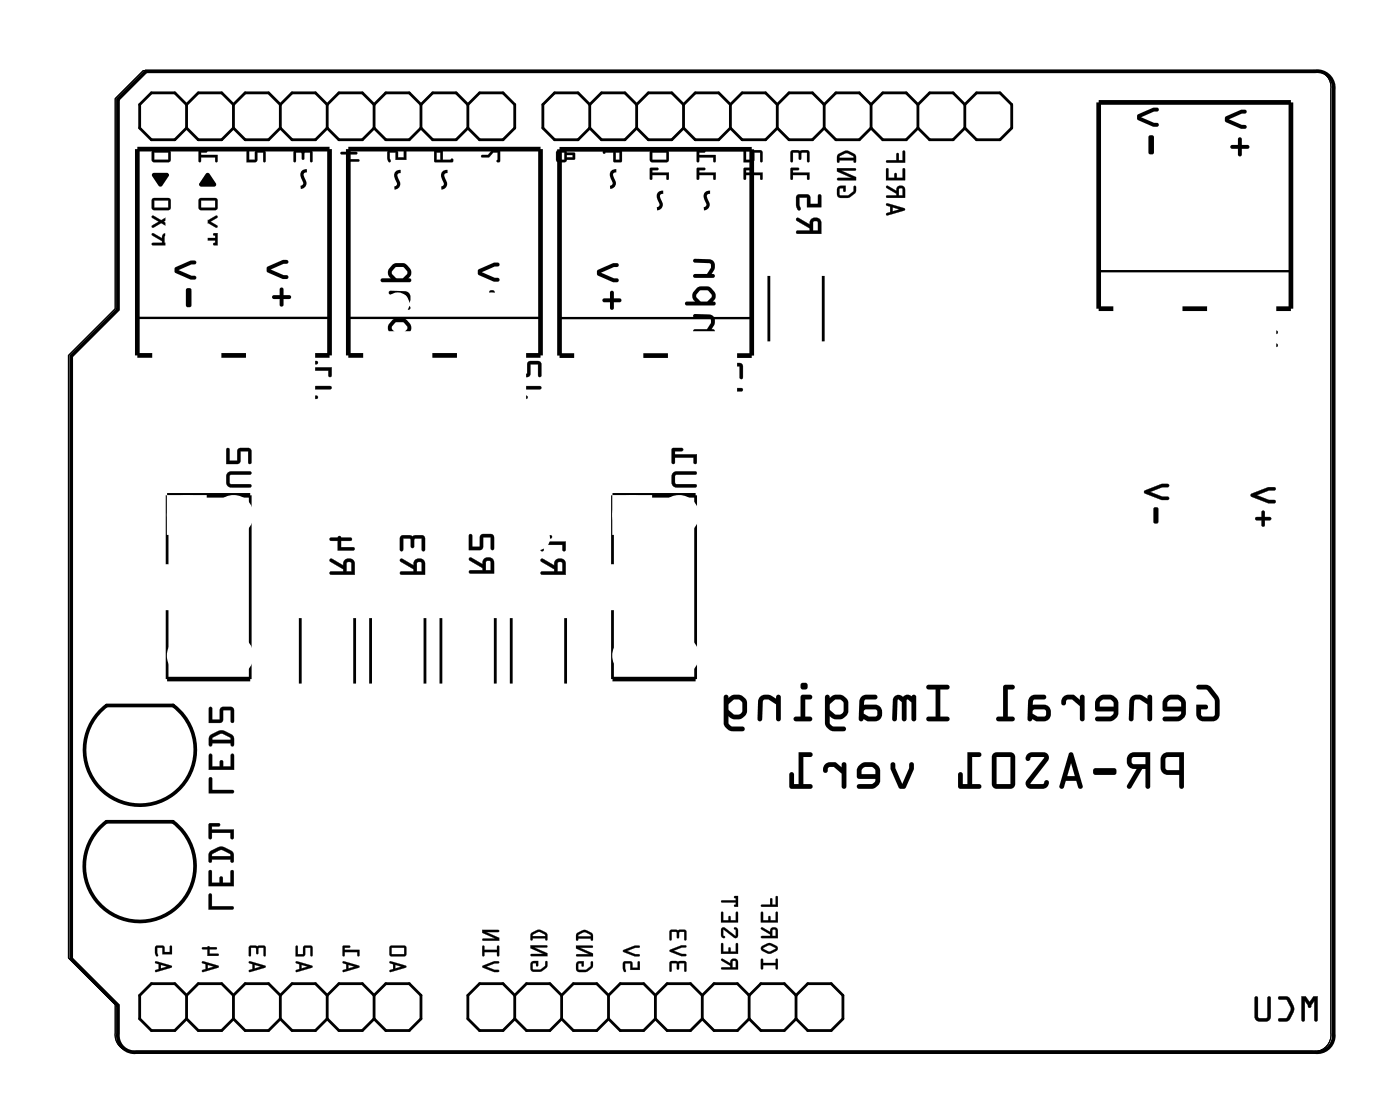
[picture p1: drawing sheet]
<svg xmlns="http://www.w3.org/2000/svg" width="76mm" height="61mm" viewBox="0 0 76 61" stroke-linecap="round" stroke-linejoin="round" font-family="sans-serif">
<path d="M6.2 5.3l1.6-1.5h63.3a.9 .9 0 0 1 1 1v51.2a.9 .9 0 0 1-1 1h-63.9a.9 .9 0 0 1-1-1v-1.6l-2.5-2.5v-32.6l2.5-2.6z" fill="none" stroke="#000" stroke-width=".05"/>
<g fill="#000">
<path d="M8.3 9.4h.7l.2 .1-.5 .6-.5-.6zM10.8 8.2h.4v.1h-.3v.1h.9v.3h-.1v-.2h-.8v.2l-.1 .1zM11.2 9.4h.1l.4 .5v.2h-.9v-.2zM13.4 8.2h.1v.5h.3l.1-.5 .4-.1 .1 .2v.4h-.1v-.4h-.4v.5h-.5zM15.9 8.2l.9-.1 .1 .2v.4h-.1v-.4h-.3l-.1 .4-.1-.4h-.3v.4l-.1 .1zM18.5 8.3l.3-.1h.5v.2h-.4v.2h.5l.1 .1-.7 .1v-.4h-.3zM21 8.2l.5-.1 .1 .4h.3v-.3h.1v.5h-.6v-.4h-.3l.1 .4a.11 .11 0 0 1-.2 0 .11 .11 0 0 1 0-.1zM26.1 8.4h.3l.3-.3h.4v.6h-.2l.1-.4h-.3l-.2 .2h-.4zM41.6 13.5h3.1v.9h-3.1zM41.6 19.1h3.1v.8h-3.1zM16.2 32.1h3.1v.8h-3.1zM16.2 37.6h3.1v.9h-3.1z"/>
<path d="M20 32.1h3.1v.8h-3.1zM20 37.6h3.1v.9h-3.1zM23.8 32.1h3.1v.8h-3.1zM23.8 37.6h3.1v.9h-3.1zM27.6 32.1h3.1v.8h-3.1zM27.6 37.6h3.1v.9h-3.1z"/>
<path d="M6.2 5.3v11.4l-2.5 2.6v32.6l2.5 2.5v1.6a.89 .89 0 0 0 1 1h63.9a.89 .89 0 0 0 1-1v-51.2a.89 .89 0 0 0-.8-1h-63.5zM6.2 5.3l1.6-1.5h63.3a.89 .89 0 0 1 1 1v51.4a.9 .9 0 0 1-1 .8h-64.1a.9 .9 0 0 1-.8-1v-1.6l-2.5-2.5v-32.6l2.5-2.6z"/>
<path d="M8.2 12.7l.1 .1 .5 .3v.1h-.5v.1h.9v-.5a.24 .24 0 0 0-.2-.2 .24 .24 0 0 0-.2 .3zM8.9 12.8h.2v.4h-.2zM8.2 11.7l.1 .1 .3 .2-.3 .2v.1l.4-.2 .4 .2h.1l-.3-.3 .3-.2v-.1l-.5 .2zM8.3 10.8l-.1 .5 .1 .1h.8l.1-.1v-.4v-.2zM8.4 10.9h.7v.4h-.7z"/>
<path d="M8.2 12.6v.2l.6 .3v.1h-.5v.1h1v-.5a.24 .24 0 0 0-.3-.2 .24 .24 0 0 0-.2 .3zM8.2 12.7l.6 .2a.23 .23 0 0 1 .2-.3 .23 .23 0 0 1 .2 .2v.5h-.9v-.1h.5v-.1l-.5-.3zM8.9 12.8h.2v.4h-.2zM8.9 12.8v.4h.2v-.4zM8.2 11.7v.1l.4 .2-.4 .2 .1 .1 .4-.2 .4 .2h.2l-.4-.3 .3-.2v-.1l-.5 .2zM8.2 11.7l.5 .2 .5-.2v.1l-.3 .2 .3 .3h-.1l-.4-.2-.4 .2v-.1l.3-.2-.3-.2zM8.3 10.8l-.1 .5 .1 .1h.8l.1-.1 .1-.4-.1-.2zM8.3 10.8l.9-.1v.2v.4l-.1 .1h-.8l-.1-.1zM8.4 10.9h.7v.4h-.7zM8.3 10.9v.4h.8v-.4z"/>
<path d="M8.3 8.2l-.1 .5 .1 .1h.8l.1-.1v-.4v-.2zM8.4 8.3h.7v.4h-.7z"/>
<path d="M8.3 8.2l-.1 .5 .1 .1h.8l.1-.1 .1-.4-.1-.2zM8.3 8.2l.9-.1v.2v.4l-.1 .1h-.8l-.1-.1zM8.4 8.3h.7v.4h-.7zM8.3 8.3v.4h.8v-.4z"/>
<path d="M10.1 15.6v.9a.16 .16 0 0 0 .1 .1 .16 .16 0 0 0 .2-.1v-.8zM9.5 14.5v.3l.8 .3h.2a.1 .1 0 0 0 .1-.1 .1 .1 0 0 0-.1-.1l-.8-.3 .8-.3a.1 .1 0 0 0 .1-.1 .1 .1 0 0 0-.1-.1h-.2z"/>
<path d="M10.1 15.6v.9l.2 .1 .1-.1v-.8l-.1-.1zM10.1 15.6l.3 .1v.8a.16 .16 0 0 1-.2 .2 .16 .16 0 0 1-.1-.2zM9.5 14.5v.3l.8 .3h.2a.1 .1 0 0 0 .1-.1 .1 .1 0 0 0-.1-.1l-.8-.3 .8-.3a.1 .1 0 0 0 .1-.1 .1 .1 0 0 0-.1-.1h-.2zM9.5 14.5l.8-.4h.2a.11 .11 0 0 1 .1 .1 .11 .11 0 0 1-.1 .1l-.8 .3 .8 .3a.11 .11 0 0 1 .1 .1 .11 .11 0 0 1-.1 .1h-.2l-.8-.3z"/>
<path d="M10.8 8.1v.7h.1v-.3h.8v.3h.1v-.4h-.9v-.1h.3v-.1zM10.8 8.2h.4v.1h-.3v.1h.9v.3h-.1v-.2h-.8v.2l-.1 .1z"/>
<path d="M10.8 12.9v.1h.9l-.2 .2 .3 .1v-.7l-.3 .1 .2 .2zM10.8 11.7v.1l.3 .2-.3 .2v.1l.5-.2 .4 .2h.1l-.4-.3 .4-.2-.1-.1-.4 .2zM10.8 10.8v.5v.1h.9l.1-.1v-.4l-.1-.2zM10.9 10.9h.8v.4h-.8z"/>
<path d="M10.8 12.9v.1h.9l-.2 .3h.3v-.7l-.3 .1 .2 .2zM10.8 12.9h.9v-.1l-.1-.1 .2-.1v.7l-.2-.1h.1v-.2h-.9zM10.8 11.7v.1l.3 .2-.3 .2v.1l.5-.2 .4 .2h.1l-.4-.3 .4-.2v-.1l-.5 .2zM10.8 11.7l.5 .2 .4-.2 .1 .1-.4 .2 .4 .3h-.1l-.4-.2-.5 .2v-.1l.4-.2-.4-.2zM10.8 10.8v.5v.1h.9l.1-.1v-.4l-.1-.2zM10.8 10.8l.9-.1 .1 .2v.4l-.1 .1h-.9v-.1zM10.9 10.9h.8v.4h-.8zM10.9 10.9v.4h.8v-.4z"/>
<path d="M13.4 8.1v.7h.5v-.5h.4v.5h.1v-.5l-.1-.2-.5 .1v.5h-.3v-.5zM13.4 8.2h.1v.5h.3l.1-.5 .4-.1 .1 .2v.4h-.1v-.4h-.4v.4l-.5 .1z"/>
<path d="M15.2 15.6v.4h-.4a.1 .1 0 0 0-.1 .1 .1 .1 0 0 0 .1 .1h.4v.3a.1 .1 0 0 0 .1 .1 .1 .1 0 0 0 .1-.1v-.3h.3a.1 .1 0 0 0 .1-.1 .1 .1 0 0 0-.1-.1h-.3v-.4zM14.5 14.5v.3l.8 .3h.2a.1 .1 0 0 0 .1-.1 .1 .1 0 0 0-.1-.1l-.8-.3 .8-.3a.1 .1 0 0 0 .1-.1 .1 .1 0 0 0-.1-.1h-.2z"/>
<path d="M15.2 15.6v.4h-.4a.1 .1 0 0 0-.1 .1 .1 .1 0 0 0 .1 .1h.4v.3a.1 .1 0 0 0 .1 .1 .1 .1 0 0 0 .1-.1v-.3h.3a.1 .1 0 0 0 .1-.1 .1 .1 0 0 0-.1-.1h-.3v-.4zM15.2 15.6h.2v.4h.3a.11 .11 0 0 1 .1 .1 .11 .11 0 0 1-.1 .1h-.3v.3a.11 .11 0 0 1-.1 .1 .11 .11 0 0 1-.2-.1l.1-.3h-.4a.11 .11 0 0 1-.1-.1 .11 .11 0 0 1 .1-.1h.4zM14.5 14.5v.3l.8 .3h.2a.1 .1 0 0 0 .1-.1 .1 .1 0 0 0-.1-.1l-.8-.3 .8-.3a.1 .1 0 0 0 .1-.1 .1 .1 0 0 0-.1-.1h-.2zM14.5 14.5l.8-.4h.2a.11 .11 0 0 1 .1 .1 .11 .11 0 0 1-.1 .1l-.8 .3 .8 .3a.11 .11 0 0 1 .1 .1 .11 .11 0 0 1-.1 .1h-.2l-.8-.3z"/>
<path d="M15.9 8.2v.6l.1-.1v-.4h.3l.1 .4 .1-.4h.3v.5h.1v-.5v-.2zM15.9 8.2l.9-.1 .1 .2v.4h-.1v-.4h-.3l-.1 .4-.1-.4h-.3v.4l-.1 .1z"/>
<path d="M18.5 8.2v.2h.3v.4l.7-.1-.1-.1h-.5v-.2h.4v-.2h-.4h-.1zM18.5 8.3l.3-.1h.5v.2h-.4v.2h.5l.1 .1-.7 .1v-.4h-.3z"/>
<path d="M21.2 17.4l-.1 .1a.38 .38 0 0 0 .1 .6h-.5a.1 .1 0 0 0-.1 .1 .1 .1 0 0 0 .1 .1h1.5a.11 .11 0 0 0 .1-.2 .11 .11 0 0 0-.2 0l.1-.1a.51 .51 0 0 0-.4-.8h-.3zM21.4 17.5h.5l.2 .2v.1l-.3 .3h-.3l-.3-.3zM21.1 15.8v.2h.8l.1 .1v.1l-.2 .4h-.6a.1 .1 0 0 0-.1 .1 .1 .1 0 0 0 .1 .1h.9a.1 .1 0 0 0 .1-.1 .1 .1 0 0 0-.1-.1 .45 .45 0 0 0 .1-.5 .45 .45 0 0 0-.3-.3zM21.2 14.4l-.1 .1a.38 .38 0 0 0 .1 .6h-.5a.1 .1 0 0 0-.1 .1 .1 .1 0 0 0 .1 .1h1.5a.11 .11 0 0 0 .1-.2 .11 .11 0 0 0-.2 0l.1-.1a.51 .51 0 0 0-.4-.7h-.3zM21.4 14.5h.5l.2 .2v.1l-.3 .3h-.3l-.3-.3z"/>
<path d="M21.2 17.4l-.1 .1a.38 .38 0 0 0 .1 .6h-.5a.1 .1 0 0 0-.1 .1 .1 .1 0 0 0 .1 .1h1.5a.11 .11 0 0 0 .1-.2 .11 .11 0 0 0-.2 0l.1-.1a.38 .38 0 0 0-.1-.5l-.2-.3h-.4zM21.2 17.4l.3-.2h.3a.47 .47 0 0 1 .5 .3 .47 .47 0 0 1-.2 .6 .11 .11 0 0 1 .2 0 .11 .11 0 0 1-.1 .2h-1.5a.11 .11 0 0 1-.1-.1 .11 .11 0 0 1 .1-.1l.4-.1a.37 .37 0 0 1 0-.5zM21.4 17.5h.5l.2 .2v.1l-.3 .3h-.3l-.3-.3zM21.4 17.5l-.2 .3 .3 .3h.3l.3-.3v-.1l-.2-.2zM21.1 15.8v.2h.8l.1 .1v.1l-.2 .4h-.6a.1 .1 0 0 0-.1 .1 .1 .1 0 0 0 .1 .1h.9a.1 .1 0 0 0 .1-.1 .1 .1 0 0 0-.1-.1l.1-.2a.4 .4 0 0 0-.3-.6zM21.1 15.8h.8a.45 .45 0 0 1 .3 .3 .45 .45 0 0 1-.1 .5 .11 .11 0 0 1 .1 .1 .11 .11 0 0 1-.1 .1h-.9a.11 .11 0 0 1-.1-.1 .11 .11 0 0 1 .1-.1h.6l.2-.4v-.1l-.1-.1h-.8zM21.2 14.4l-.1 .1a.38 .38 0 0 0 .1 .6h-.5a.1 .1 0 0 0-.1 .1 .1 .1 0 0 0 .1 .1h1.5a.11 .11 0 0 0 .1-.2 .11 .11 0 0 0-.2 0l.1-.1a.38 .38 0 0 0-.1-.5l-.2-.2h-.4zM21.2 14.4l.3-.1h.3a.47 .47 0 0 1 .5 .3 .47 .47 0 0 1-.2 .5 .11 .11 0 0 1 .2 0 .11 .11 0 0 1-.1 .2h-1.5a.11 .11 0 0 1-.1-.1 .11 .11 0 0 1 .1-.1l.4-.1a.37 .37 0 0 1 0-.5zM21.4 14.5h.5l.2 .2v.1l-.3 .3h-.3l-.3-.3zM21.4 14.5l-.2 .3 .3 .3h.3l.3-.3v-.1l-.2-.2z"/>
<path d="M21 8.2v.4l.1 .2 .1-.1-.1-.4h.3v.4h.6v-.6l-.1 .1v.3h-.3l-.1-.4zM21 8.2l.5-.1 .1 .4h.3v-.3h.1v.5h-.6v-.4h-.3l.1 .4a.11 .11 0 0 1-.2 0 .11 .11 0 0 1 0-.1z"/>
<path d="M23.5 8.2l.1 .6 .9-.1v-.1l-.5 .1-.1-.6zM23.7 8.3h.2v.4h-.2z"/>
<path d="M23.5 8.1l.1 .7h1l-.1-.2-.1 .1h-.4v-.6zM23.5 8.2l.4-.1 .1 .6 .5-.1v.1l-.9 .1zM23.7 8.3h.2v.4h-.2zM23.6 8.3v.4h.3v-.4z"/>
<path d="M26.5 15.8v.9a.16 .16 0 0 0 .2 .1 .16 .16 0 0 0 .1-.1v-.9zM25.9 14.6v.3l.8 .4h.3a.1 .1 0 0 0 .1-.1 .1 .1 0 0 0-.1-.1l-.9-.4 .9-.3a.1 .1 0 0 0 .1-.1 .1 .1 0 0 0-.1-.1h-.2z"/>
<path d="M26.5 15.8v.9l.2 .1 .1-.1v-.9l-.1-.1zM26.5 15.8h.3v.9a.16 .16 0 0 1-.1 .1 .16 .16 0 0 1-.2-.1zM25.9 14.6v.3l.8 .4h.3a.1 .1 0 0 0 .1-.1 .1 .1 0 0 0-.1-.1l-.9-.4 .9-.3a.1 .1 0 0 0 .1-.1 .1 .1 0 0 0-.1-.1h-.2zM25.9 14.6l.9-.4h.2a.11 .11 0 0 1 .1 .1 .11 .11 0 0 1-.1 .1l-.9 .3 .9 .4a.11 .11 0 0 1 .1 .1 .11 .11 0 0 1-.1 .1h-.3l-.8-.4z"/>
<path d="M26.1 8.4v.1h.4l.2-.2h.3l-.1 .5h.2v-.7h-.4l-.3 .3zM26.1 8.4h.3l.3-.3h.4v.6h-.2l.1-.4h-.3l-.2 .2h-.4z"/>
<path d="M30.2 8.2l-.1 .5 .1 .1h.4l.1-.1 .5-.1-.1-.3h-.4l-.1-.2zM30.3 8.3h.3v.4h-.3zM30.7 8.4h.3v.1h-.3z"/>
<path d="M30.2 8.2l-.1 .5 .1 .1h.4l.1-.1 .5-.1-.1-.3h-.4l-.1-.2zM30.2 8.2l.4-.1 .1 .2h.4v.3l-.4 .1-.1 .1h-.4l-.1-.1zM30.3 8.3h.3v.4h-.3zM30.3 8.3v.4h.3v-.4zM30.7 8.4h.3v.1h-.3zM30.7 8.4v.1h.3v-.1z"/>
<path d="M33.1 15.8l-.1 .4h-.3a.1 .1 0 0 0-.1 .1 .1 .1 0 0 0 .1 .1h.3v.3a.11 .11 0 0 0 .2 .1 .1 .1 0 0 0 .1-.1v-.3h.3a.1 .1 0 0 0 .1-.1 .1 .1 0 0 0-.1-.1h-.3l-.1-.4zM32.4 14.7v.2l.8 .4h.2a.1 .1 0 0 0 .1-.1 .1 .1 0 0 0-.1-.1l-.8-.3 .8-.3a.1 .1 0 0 0 .1-.1 .1 .1 0 0 0-.1-.1h-.2z"/>
<path d="M33.1 15.8l-.1 .4h-.3a.1 .1 0 0 0-.1 .1 .1 .1 0 0 0 .1 .1h.3v.3a.11 .11 0 0 0 .2 .1 .1 .1 0 0 0 .1-.1v-.3h.3a.1 .1 0 0 0 .1-.1 .1 .1 0 0 0-.1-.1h-.3l-.1-.4zM33.1 15.8h.2v.4h.3a.11 .11 0 0 1 .1 .1 .11 .11 0 0 1-.1 .1h-.3v.3a.11 .11 0 0 1-.1 .1 .11 .11 0 0 1-.2-.1v-.3h-.3a.11 .11 0 0 1-.1-.1 .11 .11 0 0 1 .1-.1h.3zM32.4 14.7v.2l.8 .4h.2a.1 .1 0 0 0 .1-.1 .1 .1 0 0 0-.1-.1l-.8-.3 .8-.3a.1 .1 0 0 0 .1-.1 .1 .1 0 0 0-.1-.1h-.2zM32.4 14.7l.8-.4h.2a.11 .11 0 0 1 .1 .1 .11 .11 0 0 1-.1 .1l-.8 .3 .8 .3a.11 .11 0 0 1 .1 .1 .11 .11 0 0 1-.1 .1h-.2l-.8-.4z"/>
<path d="M32.7 8.2v.1h.5l.1 .5 .4-.1v-.6zM33.4 8.3h.2v.4h-.2z"/>
<path d="M32.7 8.1v.2h.5l.1 .5h.4v-.7zM32.7 8.2l1-.1v.6l-.4 .1-.1-.5h-.5zM33.4 8.3h.2v.4h-.2zM33.4 8.3v.4h.2v-.4z"/>
<path d="M35.2 9.1v.6h.1v-.2h.8v.2h.1v-.4h-.9v-.1h.3l.1-.1zM35.2 8.2v.5l.1 .1h.8l.1-.1v-.4v-.2zM35.3 8.3h.8v.4h-.8z"/>
<path d="M35.2 9.1v.6h.1v-.2h.8v.2h.1v-.4h-.9v-.1h.3l.1-.1zM35.2 9.1h.5l-.1 .1h-.3v.2l.9-.1v.4h-.1v-.2h-.8v.2h-.1zM35.2 8.2v.5l.1 .1h.8l.1-.1v-.4v-.2zM35.2 8.2h1v.1v.4l-.1 .1h-.8l-.1-.1zM35.3 8.3h.8v.4h-.8zM35.3 8.3v.4h.8v-.4z"/>
<path d="M37.6 17v.2h.8l.1 .1v.2l-.2 .3h-.6a.11 .11 0 0 0-.2 .1 .11 .11 0 0 0 .2 .1h.9a.1 .1 0 0 0 .1-.1 .1 .1 0 0 0-.1-.1 .45 .45 0 0 0 .1-.4 .45 .45 0 0 0-.3-.4zM37.7 15.6l-.1 .2a.38 .38 0 0 0 .1 .5h-.5a.1 .1 0 0 0-.1 .1 .1 .1 0 0 0 .1 .1h1.5a.11 .11 0 0 0 .1-.1 .11 .11 0 0 0-.2-.1l.1-.1a.51 .51 0 0 0-.4-.7h-.3zM37.9 15.8l.4-.1 .3 .3v.1l-.3 .2h-.3l-.3-.2zM37.6 14.1v.1l.8 .1 .1 .1v.1l-.2 .3h-.6a.11 .11 0 0 0-.2 .1 .14 .14 0 0 0 .2 .2h.9a.11 .11 0 0 0 .1-.2 .1 .1 0 0 0-.1-.1 .45 .45 0 0 0 .1-.4 .45 .45 0 0 0-.3-.4z"/>
<path d="M37.6 17v.2h.8l.1 .1v.2l-.2 .3h-.6a.1 .1 0 0 0-.1 .1 .1 .1 0 0 0 .1 .1h.9a.1 .1 0 0 0 .1-.1 .1 .1 0 0 0-.1-.1l.1-.2a.4 .4 0 0 0-.3-.6zM37.6 17h.8a.45 .45 0 0 1 .3 .4 .45 .45 0 0 1-.1 .4 .11 .11 0 0 1 .1 .1 .11 .11 0 0 1-.1 .1h-.9a.11 .11 0 0 1-.2-.1 .11 .11 0 0 1 .2-.1h.6l.2-.3v-.2l-.1-.1h-.8zM37.7 15.6l-.1 .2a.38 .38 0 0 0 .1 .5h-.5a.1 .1 0 0 0-.1 .1 .1 .1 0 0 0 .1 .1h1.5a.11 .11 0 0 0 .1-.1 .11 .11 0 0 0-.2-.1l.1-.1a.38 .38 0 0 0-.1-.5l-.2-.2h-.4zM37.7 15.6l.3-.1h.3a.47 .47 0 0 1 .4 .3 .47 .47 0 0 1-.1 .5 .11 .11 0 0 1 .2 .1 .11 .11 0 0 1-.1 .2h-1.5a.11 .11 0 0 1-.1-.2 .11 .11 0 0 1 .1-.1h.4a.37 .37 0 0 1 0-.5zM37.9 15.8l.5-.1 .2 .3v.1l-.3 .2h-.3l-.3-.2zM37.9 15.8l-.2 .3 .3 .2h.3l.3-.2v-.1l-.3-.3zM37.6 14.1v.1l.8 .1 .1 .1v.1l-.2 .3h-.6a.1 .1 0 0 0-.1 .1 .11 .11 0 0 0 .1 .2h.9a.11 .11 0 0 0 .1-.2 .1 .1 0 0 0-.1-.1l.1-.2a.4 .4 0 0 0-.3-.6zM37.6 14.1l.8-.1a.45 .45 0 0 1 .3 .4 .45 .45 0 0 1-.1 .4 .11 .11 0 0 1 .1 .1 .11 .11 0 0 1-.1 .2h-.9a.14 .14 0 0 1-.2-.2 .11 .11 0 0 1 .2-.1h.6l.2-.3v-.1l-.1-.1-.8-.1z"/>
<path d="M37.8 9.1v.6h.1v-.2h.7v.2h.2v-.4h-.9v-.1h.3v-.1zM37.8 8.2v.6h.1v-.3h.7v.3h.2v-.4h-.9v-.1h.3v-.1z"/>
<path d="M37.8 9.1v.6h.1v-.2h.7v.2h.2v-.4h-.9v-.1h.3v-.1zM37.8 9.1h.4v.1h-.3v.2l.9-.1v.4h-.1l-.1-.2h-.7v.2h-.1zM37.8 8.1v.7h.1v-.3h.7v.3h.2v-.4h-.9v-.1h.3v-.1zM37.8 8.2h.4v.1h-.3v.1h.9v.3h-.1l-.1-.2h-.7v.2l-.1 .1z"/>
<path d="M40.3 9.1v.6h.1v-.2h.8v.2h.1v-.4h-.9v-.1h.3v-.1zM40.3 8.2v.6h.5l.1-.5h.3v.5h.1v-.5l-.1-.2-.4 .1-.1 .5h-.3v-.5z"/>
<path d="M40.3 9.1v.6h.1v-.2h.8v.2h.1v-.4h-.9v-.1h.3l.1-.1zM40.3 9.1h.4v.1h-.3v.2l.9-.1v.4h-.1v-.2h-.8v.2h-.1zM40.3 8.1v.7h.5l.1-.5h.3v.5h.1v-.5l-.1-.2-.4 .1-.1 .5h-.3v-.5zM40.3 8.2h.1v.5h.3l.1-.5h.4l.1 .1v.4h-.1v-.4h-.3l-.1 .4-.5 .1z"/>
<path d="M42.8 9.1l.1 .6h.1v-.2h.7v.2h.2v-.4h-.9v-.1h.3v-.1zM42.9 8.2v.6l.1-.1v-.4h.3v.4l.1-.4h.3v.5h.2v-.5l-.1-.2z"/>
<path d="M42.8 9.1l.1 .6h.1v-.2h.7v.2h.2v-.4h-.9v-.1h.3v-.1zM42.8 9.1h.5v.1h-.3v.2l.9-.1-.1 .4h-.1v-.2h-.7l-.1 .2zM42.9 8.2v.6l.1-.1v-.4h.2l.1 .4 .1-.4h.3v.5h.2v-.5l-.1-.2zM42.9 8.2h.9v.1v.4h-.1v-.4h-.3l-.1 .4v-.4h-.3v.4l-.1 .1z"/>
<path d="M43.2 11.8v.2l.7 .4v.1h-.7l-.1 .1 .1 .1h1.3v-.6a.31 .31 0 0 0-.4-.3 .31 .31 0 0 0-.2 .4zM44.1 12h.2v.5h-.3zM43.2 10.6l-.1 .5a.15 .15 0 0 0 .1 .2 .15 .15 0 0 0 .2 0l-.1-.6h.4v.5h.8v-.6h-.2v.4h-.4v-.4l-.1-.1z"/>
<path d="M43.1 11.8l.1 .2 .7 .4v.1h-.7a.1 .1 0 0 0-.1 .1 .1 .1 0 0 0 .1 .1h1.3v-.6a.32 .32 0 0 0-.4-.3 .32 .32 0 0 0-.2 .4l-.6-.4zM43.2 11.8h.1l.6 .4a.31 .31 0 0 1 .2-.4 .31 .31 0 0 1 .4 .3v.6h-1.3l-.1-.1 .1-.1h.7v-.1l-.7-.4zM44.1 12h.2v.5h-.3zM44.1 12l-.1 .5h.3v-.5zM43.2 10.6l-.1 .5 .1 .2a.1 .1 0 0 0 .1 .1 .1 .1 0 0 0 .1-.1l-.1-.6h.4v.5h.8v-.6a.1 .1 0 0 0-.1-.1 .1 .1 0 0 0-.1 .1v.4h-.4v-.4l-.1-.1zM43.2 10.6l.6-.1 .1 .1v.5h.4v-.5l.1-.1 .1 .7h-.8v-.5h-.4l.1 .6-.2 .1-.1-.3z"/>
<path d="M45.4 10.1l-.1 .4 .2 .2a.65 .65 0 0 0 .9-.6h-.1l-.1 .3-.2 .2h-.5v-.4h.2v.2h.1v-.3zM45.3 9.1v.2l.8 .3h-.7v.2h1v-.2l-.8-.4h.7v-.1zM45.4 8.4l-.1 .4h.1l.1-.1h.7l.1 .1v-.4a.6 .6 0 0 0-.8-.1zM45.5 8.5l.4-.2 .3 .1v.2h-.7z"/>
<path d="M45.4 10.1l-.1 .4 .2 .2h.5l.4-.3v-.3h-.1l-.1 .3-.2 .2h-.5v-.4h.2v.2h.1v-.3zM45.4 10.1h.4v.3l-.1-.2h-.2v.3l.4 .1 .3-.2 .1-.3v.4a.68 .68 0 0 1-.9 .1zM45.3 9.1v.2l.8 .3h-.7v.2h1v-.2l-.8-.3h.7v-.2zM45.3 9.1h1v.1l-.7 .1 .8 .3v.2h-1v-.2h.7l-.8-.3zM45.4 8.4l-.1 .1 .1 .3 .1-.1h.7l.1 .1h.1v-.4l-.4-.2h-.2zM45.4 8.4l.3-.2h.3l.3 .2 .1 .4h-.1v-.1h-.8l-.1 .1zM45.5 8.5l.4-.2 .3 .2v.1h-.7zM45.5 8.5v.1h.8l-.1-.2-.3-.1z"/>
<path d="M48 11v.1l.2 .1v.3l-.2 .1v.1l1-.3v-.1zM48.4 11.2l.3 .1-.3 .2zM48 10.1v.1l.6 .3v.1h-.6l.1 .1h.9v-.4a.24 .24 0 0 0-.2-.2 .24 .24 0 0 0-.2 .2zM48.7 10.2h.2v.4h-.2zM48 9.1v.7h1v-.7l-.1 .1v.4h-.3l-.1-.2v.2h-.4v-.5zM48 8.7l.1 .1h.9v-.6h-.1v.5h-.2l-.1-.4v.4z"/>
<path d="M48 11v.1l.2 .1v.3l-.2 .1v.1l1-.3v-.1zM48 11l1 .3v.1l-.9 .3-.1-.1 .2-.1v-.3l-.2-.1zM48.4 11.2l.3 .2-.3 .1zM48.4 11.2v.3l.4-.2zM48 10.1v.1l.6 .3v.1h-.6l.1 .1h.9v-.4a.24 .24 0 0 0-.2-.2 .24 .24 0 0 0-.2 .2zM48 10.1l.6 .2a.23 .23 0 0 1 .2-.2 .23 .23 0 0 1 .2 .2v.4h-.9l-.1-.1h.6v-.1l-.6-.3zM48.7 10.2h.2v.4h-.2zM48.7 10.2v.4h.2v-.4zM48 9.1v.7h1v-.7l-.1 .1v.4h-.3l-.1-.2v.2h-.4v-.5zM48 9.1l.1 .1v.4h.4v-.2l.1 .2h.3v-.4l.1-.1v.7h-1zM48 8.7l.1 .1h.9v-.6h-.1v.5h-.2l-.1-.4v.1v.3zM48 8.7h.6v-.4l.1 .4h.2v-.5h.1v.6h-.9z"/>
<path d="M62.2 7.4v.9a.16 .16 0 0 0 .2 .1 .16 .16 0 0 0 .1-.1v-.9zM61.6 6.2l.1 .3 .8 .4h.2a.1 .1 0 0 0 .1-.1 .1 .1 0 0 0-.1-.1l-.9-.3 .9-.4a.1 .1 0 0 0 .1-.1 .1 .1 0 0 0-.1-.1h-.2z"/>
<path d="M62.3 7.4l-.1 .9 .2 .1 .1-.1v-.9v-.1zM62.2 7.4h.3v.9a.16 .16 0 0 1-.1 .1 .16 .16 0 0 1-.2-.1zM61.6 6.2l.1 .3 .8 .4h.2a.1 .1 0 0 0 .1-.1 .1 .1 0 0 0-.1-.1l-.9-.3 .9-.4a.1 .1 0 0 0 .1-.1 .1 .1 0 0 0-.1-.1h-.2zM61.6 6.2l.9-.4h.2a.11 .11 0 0 1 .1 .1 .11 .11 0 0 1-.1 .1l-.9 .4 .9 .3a.11 .11 0 0 1 .1 .1 .11 .11 0 0 1-.1 .1h-.2l-.8-.4z"/>
<path d="M67.1 7.5v.4h-.3a.1 .1 0 0 0-.1 .1 .1 .1 0 0 0 .1 .1h.3v.3a.1 .1 0 0 0 .1 .1 .1 .1 0 0 0 .1-.1v-.3h.3a.1 .1 0 0 0 .1-.1 .1 .1 0 0 0-.1-.1h-.3v-.4zM66.4 6.3v.3l.8 .4h.2a.1 .1 0 0 0 .1-.1 .1 .1 0 0 0-.1-.1l-.8-.3 .8-.3a.11 .11 0 0 0 .1-.2 .1 .1 0 0 0-.1-.1h-.2z"/>
<path d="M67.1 7.5v.4h-.3a.1 .1 0 0 0-.1 .1 .1 .1 0 0 0 .1 .1h.3v.3a.1 .1 0 0 0 .1 .1 .1 .1 0 0 0 .1-.1v-.3h.3a.1 .1 0 0 0 .1-.1 .1 .1 0 0 0-.1-.1h-.3v-.4zM67.1 7.5h.2v.4h.3a.11 .11 0 0 1 .1 .1 .11 .11 0 0 1-.1 .1h-.3v.3a.11 .11 0 0 1-.1 .1 .11 .11 0 0 1-.1-.1v-.3h-.3a.11 .11 0 0 1-.1-.1 .11 .11 0 0 1 .1-.1h.3zM66.4 6.3v.3l.8 .4h.2a.1 .1 0 0 0 .1-.1 .1 .1 0 0 0-.1-.1l-.8-.3 .8-.3a.11 .11 0 0 0 .1-.2 .1 .1 0 0 0-.1-.1h-.2zM66.4 6.3l.8-.4h.2a.11 .11 0 0 1 .1 .1 .11 .11 0 0 1-.1 .2l-.8 .3 .8 .3a.11 .11 0 0 1 .1 .1 .11 .11 0 0 1-.1 .1h-.2l-.8-.4z"/>
<path d="M67.9 18.7v.5l.2 .1h.3l.1-.1-.1-.1h-.3v-.3h1l.1-.1-.1-.1h-1zM67.9 17.4v.2h.4v.5l.9-.1-.1-.1h-.6v-.3h.5v-.2h-.5l-.1-.1-.1 .1z"/>
<path d="M67.9 18.7v.2v.3l.5 .1a.1 .1 0 0 0 .1-.1 .1 .1 0 0 0-.1-.1h-.3v-.3h1a.1 .1 0 0 0 .1-.1 .1 .1 0 0 0-.1-.1h-1zM68 18.7l.1-.1h1l.1 .1-.1 .1h-1v.3l.4 .1-.1 .1h-.3l-.2-.2zM67.9 17.4v.2h.4v.5h.8a.1 .1 0 0 0 .1-.1 .1 .1 0 0 0-.1-.1h-.6v-.3h.5a.1 .1 0 0 0 .1-.1 .1 .1 0 0 0-.1-.1h-.5a.09 .09 0 0 0-.1-.1 .09 .09 0 0 0-.1 .1zM67.9 17.4h.4l.1-.1 .1 .1h.5v.2h-.5v.3h.6l.1 .1-.9 .1v-.5h-.4z"/>
<path d="M12.3 25.6v.5l.1 .3h1.2l-.1-.2h-1l-.1-.1 .1-.4h1l.1-.1v-.1h-1.1zM12.3 24.3v.8h.7v-.7h.4l.1 .7h.1v-.7l-.1-.1h-.6v.7h-.5v-.7z"/>
<path d="M12.3 25.6v.5l.1 .3h1.1a.1 .1 0 0 0 .1-.1 .1 .1 0 0 0-.1-.1h-1l-.1-.1 .1-.4h1a.1 .1 0 0 0 .1-.1 .1 .1 0 0 0-.1-.1h-1zM12.3 25.6l.2-.1 1.1 .1v.1h-.1h-1l-.1 .4 .1 .1h1l.1 .2h-1.2l-.1-.3zM12.3 24.3v.8h.7v-.7h.4v.7a.1 .1 0 0 0 .1 0 .1 .1 0 0 0 .1 0v-.7l-.1-.1h-.6v.7h-.5v-.7zM12.3 24.3h.1v.7h.5v-.7h.6l.1 .1v.7h-.1v-.7h-.5v.7h-.7z"/>
<path d="M16.7 21l-.1 .4 .3 .2h.3v-.1v-.1h-.4v-.3h1.1l.1-.1-.1-.1h-1zM16.6 19.6l.1 .8h.1v-.3h1v.3h.2v-.5h-1.2v-.2h.4v-.1z"/>
<path d="M16.7 21l-.1 .2 .1 .3 .4 .1a.1 .1 0 0 0 .1-.1 .1 .1 0 0 0-.1-.1h-.3v-.3h1.1a.1 .1 0 0 0 .1-.1 .1 .1 0 0 0-.1-.1h-1zM16.7 21l.2-.1h1l.1 .1-.1 .1h-1.1v.3l.4 .1v.1h-.3l-.3-.2zM16.6 19.6v.7a.1 .1 0 0 0 .1 .1 .1 .1 0 0 0 .1-.1v-.2h1v.2a.1 .1 0 0 0 .1 .1 .1 .1 0 0 0 .1-.1v-.4h-1.2v-.2h.3a.1 .1 0 0 0 .1-.1 .1 .1 0 0 0-.1-.1zM16.6 19.6h.6v.1h-.4v.2h1.2v.5h-.2v-.3h-1v.3h-.1z"/>
<path d="M17.9 30.3v.1l.7 .4v.2h-.7v.1h1.3v-.6a.31 .31 0 0 0-.3-.2 .31 .31 0 0 0-.3 .3zM18.8 30.5h.2v.5h-.2zM17.9 29.2v.1h.4v.5h.9l-.1-.2h-.6v-.3h.5v-.2h-.5l-.1-.1-.1 .1z"/>
<path d="M17.9 30.3v.1l.7 .4v.2l-.7-.1a.1 .1 0 0 0-.1 .1 .1 .1 0 0 0 .1 .1h1.3v-.6a.32 .32 0 0 0-.3-.2 .32 .32 0 0 0-.3 .3l-.6-.3zM17.9 30.3h.1l.6 .3a.31 .31 0 0 1 .2-.3 .31 .31 0 0 1 .4 .2v.6h-1.3v-.1h.7v-.2l-.7-.4zM18.8 30.5h.2v.5h-.2zM18.8 30.5v.5h.2v-.5zM17.9 29.1v.2h.4v.5h.8a.1 .1 0 0 0 .1-.1 .1 .1 0 0 0-.1-.1h-.6v-.3h.5a.1 .1 0 0 0 .1-.1 .1 .1 0 0 0-.1-.1h-.5a.09 .09 0 0 0-.1-.1 .09 .09 0 0 0-.1 .1zM17.9 29.2l.4-.1 .1-.1 .1 .1h.5v.2h-.5v.4h.6l.1 .1h-.9v-.5h-.4z"/>
<path d="M21.7 30.3v.1l.7 .4v.2h-.7v.1h.1h1.2v-.6a.31 .31 0 0 0-.3-.2 .31 .31 0 0 0-.3 .3zM22.6 30.5h.2l.1 .5h-.3zM21.7 29v.9l.1-.1v-.6h.4l.1 .4v.1l.1-.1 .1-.4h.4v.6h.1v-.6l-.1-.2z"/>
<path d="M21.7 30.3v.1l.7 .4v.2l-.6-.1a.1 .1 0 0 0-.1 .1 .1 .1 0 0 0 .1 .1h1.2v-.6a.32 .32 0 0 0-.3-.2 .32 .32 0 0 0-.3 .3l-.6-.3zM21.7 30.3h.1l.6 .3a.31 .31 0 0 1 .3-.3 .31 .31 0 0 1 .3 .2v.6h-1.2h-.1v-.1h.7v-.2l-.7-.4zM22.6 30.5h.2l.1 .5h-.3zM22.6 30.5v.5h.3v-.5zM21.7 29v.8a.1 .1 0 0 0 .1 .1 .1 .1 0 0 0 .1-.1l-.1-.6h.4v.4a.1 .1 0 0 0 .1 .1 .1 .1 0 0 0 .1-.1l.1-.4h.4l-.1 .6a.1 .1 0 0 0 .1 .1 .1 .1 0 0 0 .1-.1v-.6l-.1-.2zM21.7 29.1l1.2-.1 .1 .2v.6h-.1v-.6h-.4l-.1 .4-.1 .1v-.1l-.1-.4h-.4v.6l-.1 .1z"/>
<path d="M25.4 30.2v.2l.7 .4v.1h-.6l-.1 .1 .1 .1h1.3v-.6a.31 .31 0 0 0-.4-.3 .31 .31 0 0 0-.3 .4zM26.3 30.4h.3v.5h-.3zM25.4 29v.8l.7-.1 .1-.6h.4v.6h.2v-.6l-.1-.2-.7 .1v.6h-.4v-.6z"/>
<path d="M25.4 30.2v.2l.7 .4v.1h-.6a.1 .1 0 0 0-.1 .1 .1 .1 0 0 0 .1 .1h1.3v-.6a.32 .32 0 0 0-.4-.3 .32 .32 0 0 0-.3 .4l-.6-.4zM25.4 30.2h.1l.7 .4a.31 .31 0 0 1 .2-.4 .31 .31 0 0 1 .4 .3v.6h-1.3l-.1-.1 .1-.1h.7v-.1l-.8-.4zM26.4 30.4h.2v.5h-.3zM26.3 30.4v.5h.3v-.5zM25.4 29v.8h.7l.1-.7h.4v.6a.1 .1 0 0 0 .1 .1 .1 .1 0 0 0 .1-.1v-.6l-.1-.2-.7 .1v.6h-.4v-.6zM25.4 29h.2v.6h.4l.1-.6h.6l.1 .1v.6h-.2v-.6h-.4l-.1 .6-.7 .1z"/>
<path d="M28 21v.4l.2 .2h.3l.1-.1-.1-.1h-.3v-.3h1l.1-.1-.1-.1h-1zM28 19.6v.8h.7v-.7h.5v.7h.1v-.7l-.1-.1h-.6v.7h-.5v-.7z"/>
<path d="M28 21v.2v.3l.5 .1a.1 .1 0 0 0 .1-.1 .1 .1 0 0 0-.1-.1h-.3v-.3h1a.1 .1 0 0 0 .1-.1 .1 .1 0 0 0-.1-.1h-1zM28.1 21l.1-.1h1l.1 .1-.1 .1h-1v.3l.4 .1-.1 .1h-.3l-.2-.2zM28 19.6v.8h.7v-.7h.5l-.1 .6a.1 .1 0 0 0 .1 .1 .1 .1 0 0 0 .1-.1v-.6l-.1-.1h-.6v.7h-.5v-.7zM28 19.6h.1v.7h.5v-.7h.6l.1 .1v.7h-.1v-.7h-.5v.7h-.7z"/>
<path d="M29.3 30.3v.1l.7 .4v.2h-.7v.1h.1h1.2v-.6a.31 .31 0 0 0-.3-.2 .31 .31 0 0 0-.3 .3zM30.2 30.5h.3v.5h-.3zM29.3 29v.9l.2-.1v-.3h1v.3h.1v-.5h-1.1v-.1h.4v-.1z"/>
<path d="M29.3 30.3v.1l.7 .4v.2l-.6-.1a.1 .1 0 0 0-.1 .1 .1 .1 0 0 0 .1 .1h1.3v-.6a.32 .32 0 0 0-.4-.2 .32 .32 0 0 0-.3 .3l-.6-.3zM29.3 30.3h.1l.6 .3a.31 .31 0 0 1 .3-.3 .31 .31 0 0 1 .3 .2v.6h-1.2h-.1v-.1h.7v-.2l-.7-.4zM30.2 30.5h.3v.5h-.3zM30.2 30.5v.5h.3v-.5zM29.3 29v.8a.1 .1 0 0 0 .1 .1 .1 .1 0 0 0 .1-.1v-.3h1v.3a.1 .1 0 0 0 .1 .1 .1 .1 0 0 0 .1-.1v-.5h-1.2v-.1h.3a.1 .1 0 0 0 .1-.1 .1 .1 0 0 0-.1-.1zM29.3 29l.6 .1-.1 .1h-.3v.2l1.1-.1v.5h-.1v-.3h-1l-.1 .3-.1 .1z"/>
<path d="M36.5 25.6l-.1 .5 .2 .3h1.1v-.2h-1l-.1-.1v-.4h1.1l.1-.1-.1-.1h-1zM36.4 24.3v.8h.2v-.3h1v.3h.1l.1-.5h-1.2v-.2h.4v-.1z"/>
<path d="M36.5 25.6l-.1 .5 .1 .3h1.2a.1 .1 0 0 0 .1-.1 .1 .1 0 0 0-.1-.1h-1l-.1-.1v-.4h1.1a.1 .1 0 0 0 .1-.1 .1 .1 0 0 0-.1-.1h-1zM36.5 25.6l.2-.1 1 .1v.1h-1.1v.4l.1 .1h1v.2h-1.1l-.2-.3zM36.4 24.3v.8a.1 .1 0 0 0 .1 0 .1 .1 0 0 0 .1 0v-.3h1v.3a.1 .1 0 0 0 .1 0 .1 .1 0 0 0 .1 0v-.5h-1.2v-.2l.3 .1a.1 .1 0 0 0 .1-.1 .1 .1 0 0 0-.1-.1zM36.4 24.3h.6v.1h-.4v.2h1.2l-.1 .5h-.1v-.3h-1v.3h-.2z"/>
<path d="M39 21.1l-.1 .5 .3 .1h.3v-.1l-.4-.1v-.3h1.1v-.1v-.1h-1zM38.9 19.7v.8h.2v-.7l.4 .1v.4l.1 .1v-.1l.1-.4 .4-.1v.7h.1v-.7l-.1-.1z"/>
<path d="M39 21.1l-.1 .2 .1 .3 .4 .1a.1 .1 0 0 0 .1-.1 .1 .1 0 0 0-.1-.1h-.3v-.3h1.1a.1 .1 0 0 0 .1-.1 .1 .1 0 0 0-.1-.1h-1zM39 21.1l.2-.1h1v.1v.1h-1.1v.3l.4 .1-.1 .1h-.2l-.3-.1zM38.9 19.7v.8a.1 .1 0 0 0 .1 0 .1 .1 0 0 0 .1 0v-.7l.3 .1 .1 .4a.1 .1 0 0 0 .1 .1 .1 .1 0 0 0 .1-.1v-.4l.4-.1v.7a.1 .1 0 0 0 .1 0 .1 .1 0 0 0 .1 0v-.7l-.2-.1zM38.9 19.7h1.2l.1 .1v.7h-.1v-.7l-.4 .1-.1 .4v.1l-.1-.1v-.4l-.4-.1v.7h-.2z"/>
<path d="M62.5 27.5v.8l.2 .1v-.1v-.7v-.1zM62 26.6v.1l.9 .4 .4-.1v-.1h-.3l-.7-.2 .7-.3h.3v-.2h-.4z"/>
<path d="M62.5 27.5v.8l.2 .1 .1-.1v-.7l-.1-.1zM62.5 27.5l.2 .1v.7h-.2zM62 26.6v.1l.9 .4h.4a.1 .1 0 0 0 0-.1 .1 .1 0 0 0 0-.1h-.3l-.7-.2 .7-.3h.3a.1 .1 0 0 0 0-.1 .1 .1 0 0 0 0-.1h-.4zM62 26.6l.9-.4h.4v.2h-.3l-.7 .3 .7 .2h.3v.1l-.4 .1-.9-.4z"/>
<path d="M64.8 37.1l.1 .2 .5 .1 .4 .5v.9h-.7v-.4h.2a.13 .13 0 0 0 .1-.1 .13 .13 0 0 0-.1-.1h-.5v.5a.39 .39 0 0 0 .4 .4h.5a.38 .38 0 0 0 .4-.4 1.36 1.36 0 0 0-.5-1.5l-.3-.1zM64.8 37.1h.7l.5 .6a1.63 1.63 0 0 1 0 1.1v.2a1.01 1.01 0 0 1-1.1 0l-.1-.3v-.5h.5a.13 .13 0 0 1 .1 .1 .13 .13 0 0 1-.1 .1h-.2v.4h.7v-.9l-.4-.5-.5-.1zM63.1 37.8l-.1 .3v.4h1v.1l-.2 .2h-.7a.13 .13 0 0 0-.1 .2 .13 .13 0 0 0 .1 .1h.8l.2-.2a1.05 1.05 0 0 0 .1-.9l-.1-.2a.63 .63 0 0 0-.7-.2zM63.1 37.8l.3-.2 .5 .1 .3 .3a1.06 1.06 0 0 1-.1 .9l-.2 .2h-.8a.13 .13 0 0 1-.1-.1 .13 .13 0 0 1 .1-.2h.7l.2-.3h-1v-.4zM63.3 38l.5-.1 .2 .1v.3h-.8zM63.3 38l-.1 .3h.8v-.3l-.2-.1zM61.3 37.7l-.1 .3v.9a.13 .13 0 0 0 .1 .2 .13 .13 0 0 0 .1-.1v-1l.2-.1h.1l.5 .3v.7a.13 .13 0 0 0 .1 .2 .13 .13 0 0 0 .1-.2v-1.1a.13 .13 0 0 0-.1-.2 .13 .13 0 0 0-.1 .2v.1l-.5-.3zM61.3 37.7l.4-.1 .5 .3v-.1a.13 .13 0 0 1 .1-.2 .13 .13 0 0 1 .1 .2v1.1a.13 .13 0 0 1-.1 .2 .13 .13 0 0 1-.1-.2v-.7l-.5-.3h-.1l-.2 .1v1a.13 .13 0 0 1-.1 .1 .13 .13 0 0 1-.1-.2v-.9zM59.5 37.8l-.2 .3 .1 .4h.9v.1l-.1 .2h-.7a.14 .14 0 0 0-.2 .2 .13 .13 0 0 0 .2 .1h.7l.3-.2a1.05 1.05 0 0 0 .1-.9l-.2-.2a.63 .63 0 0 0-.6-.2zM59.5 37.8l.2-.2 .6 .1 .3 .3a1.06 1.06 0 0 1-.1 .9l-.3 .2h-.7a.13 .13 0 0 1-.2-.1 .14 .14 0 0 1 .2-.2h.7l.1-.3h-.9l-.1-.4zM59.7 38l.5-.1 .1 .1v.3h-.7zM59.7 38l-.1 .3h.7v-.3l-.1-.1zM57.6 37.8l-.1 .2a.14 .14 0 0 0 .1 .2 .14 .14 0 0 0 .2-.2v-.1h.3l.4 .4v.6a.13 .13 0 0 0 .1 .2 .14 .14 0 0 0 .2-.2v-1.1a.14 .14 0 0 0-.2-.2 .13 .13 0 0 0-.1 .2v.1l-.3-.3h-.3zM57.6 37.7l.3-.1h.3l.3 .3v-.1a.13 .13 0 0 1 .1-.2 .14 .14 0 0 1 .2 .2v1.1a.14 .14 0 0 1-.2 .2 .13 .13 0 0 1-.1-.2v-.6l-.4-.4h-.3a.2 .2 0 0 1-.1 .2 .2 .2 0 0 1-.2 .1v-.2zM55.8 37.7l-.1 .3v1a.13 .13 0 0 0 .1 .1 .13 .13 0 0 0 .1-.1l.2 .1h.5a.46 .46 0 0 0 .3-.5 .46 .46 0 0 0-.3-.4h-.6v-.3h.6a.13 .13 0 0 0 .1-.1 .13 .13 0 0 0-.1-.2h-.5zM55.8 37.7l.3-.1h.5a.13 .13 0 0 1 .1 .2 .13 .13 0 0 1-.1 .1h-.6v.3h.6a.46 .46 0 0 1 .3 .4 .46 .46 0 0 1-.3 .5h-.5l-.2-.1a.13 .13 0 0 1-.1 .1 .13 .13 0 0 1-.1-.1v-1zM56 38.5l.6-.1 .1 .3-.5 .1-.3-.1zM56 38.5l-.1 .2 .3 .1 .5-.1-.1-.3zM54.4 37.1l-.1 1.7h-.2a.13 .13 0 0 0-.1 .2 .13 .13 0 0 0 .1 .1h.7a.13 .13 0 0 0 .2-.1 .14 .14 0 0 0-.2-.2h-.2v-1.4h.2a.14 .14 0 0 0 .2-.2 .13 .13 0 0 0-.2-.1zM54.4 37.1h.4a.13 .13 0 0 1 .2 .1 .14 .14 0 0 1-.2 .2h-.2v1.4h.2a.14 .14 0 0 1 .2 .2 .13 .13 0 0 1-.2 .1h-.7a.13 .13 0 0 1-.1-.1 .13 .13 0 0 1 .1-.2h.2zM50.2 37.1l.1 .2 .4 .1v1.4h-.4a.13 .13 0 0 0-.1 .2 .13 .13 0 0 0 .1 .1h1a.13 .13 0 0 0 .1-.1 .13 .13 0 0 0-.1-.2h-.4v-1.4h.4a.13 .13 0 0 0 .1-.2 .13 .13 0 0 0-.1-.1zM50.2 37.1h1.1a.13 .13 0 0 1 .1 .1 .13 .13 0 0 1-.1 .2h-.4v1.4h.4a.13 .13 0 0 1 .1 .2 .13 .13 0 0 1-.1 .1h-1a.13 .13 0 0 1-.1-.1 .13 .13 0 0 1 .1-.2h.4v-1.4l-.4-.1zM48.5 37.7l-.1 .2-.1 1a.14 .14 0 0 0 .2 .2 .13 .13 0 0 0 .1-.1l.1-1.1 .2 .1v.9a.13 .13 0 0 0 .1 .2 .13 .13 0 0 0 .1-.2l.1-1 .2 .2v.8a.13 .13 0 0 0 .1 .2 .13 .13 0 0 0 .1-.2v-1.1a.13 .13 0 0 0-.1-.2 .13 .13 0 0 0-.1 .1 .31 .31 0 0 0-.5 .1l-.2-.2zM48.5 37.7l.2-.1 .2 .2a.31 .31 0 0 1 .5-.1 .13 .13 0 0 1 .1-.1 .13 .13 0 0 1 .1 .2v1.1a.13 .13 0 0 1-.1 .2 .13 .13 0 0 1-.1-.2v-.8l-.2-.2h-.1v1a.13 .13 0 0 1-.1 .2 .13 .13 0 0 1-.1-.2v-.9l-.2-.1-.1 1.1a.13 .13 0 0 1-.1 .1 .14 .14 0 0 1-.2-.2l.1-1zM46.7 37.7l-.1 .3-.1 1a.13 .13 0 0 0 .2 .1 .13 .13 0 0 0 .1-.1l.2 .1h.4a.46 .46 0 0 0 .4-.5 .46 .46 0 0 0-.4-.4h-.6l.1-.3h.5a.13 .13 0 0 0 .1-.1 .13 .13 0 0 0-.1-.2h-.5zM46.7 37.7l.2-.1h.5a.13 .13 0 0 1 .1 .2 .13 .13 0 0 1-.1 .1h-.5l-.1 .3h.6a.46 .46 0 0 1 .4 .4 .46 .46 0 0 1-.4 .5h-.4l-.2-.1a.13 .13 0 0 1-.1 .1 .13 .13 0 0 1-.2-.1l.1-1zM46.8 38.5l.7-.1v.3l-.4 .1-.3-.1zM46.8 38.5v.2l.3 .1 .4-.1v-.3zM44.7 37.7v1.6l.3 .3h.7a.13 .13 0 0 0 .1-.1 .13 .13 0 0 0-.1-.1l-.6-.1-.1-.1-.1-.4 .4 .2 .3-.1 .2-.1 .2-.3-.1-.6-.2-.2-.2-.1-.3 .1-.3 .1a.13 .13 0 0 0 0-.1 .13 .13 0 0 0-.2 0zM44.7 37.7a.13 .13 0 0 1 .2 0 .13 .13 0 0 1 .1 .1l.2-.1 .3-.1 .2 .1 .2 .2 .1 .6-.2 .3-.2 .1-.3 .1-.3-.2v.4l.1 .1 .6 .1a.13 .13 0 0 1 .1 .1 .13 .13 0 0 1-.1 .1h-.7l-.3-.3zM45 38.1l.3-.2h.3l.1 .2v.5l-.2 .1h-.3l-.2-.2zM45 38.1v.4l.2 .2h.3l.2-.1v-.5l-.1-.2h-.3zM43.4 37.7v1.1h-.3a.13 .13 0 0 0-.1 .2 .13 .13 0 0 0 .1 .1h.8a.13 .13 0 0 0 .1-.1 .13 .13 0 0 0-.1-.2h-.3v-.9h.3a.13 .13 0 0 0 .1-.1 .13 .13 0 0 0-.1-.2zM43.4 37.7l.5-.1a.13 .13 0 0 1 .1 .2 .13 .13 0 0 1-.1 .1h-.3v.9h.3a.13 .13 0 0 1 .1 .2 .13 .13 0 0 1-.1 .1h-.8a.13 .13 0 0 1-.1-.1 .13 .13 0 0 1 .1-.2h.3zM43.4 37.2a.2 .2 0 0 0 .4 0 .2 .2 0 0 0-.4 0zM43.4 37.2a.2 .2 0 0 1 .4 0 .2 .2 0 0 1-.4 0zM41.2 37.7l-.1 .3-.1 .9a.14 .14 0 0 0 .2 .2 .13 .13 0 0 0 .1-.1v-1l.2-.1h.1l.4 .3v.7a.14 .14 0 0 0 .2 .2 .13 .13 0 0 0 .1-.2v-1.1a.13 .13 0 0 0-.1-.2 .14 .14 0 0 0-.2 .2v.1l-.4-.3zM41.2 37.7l.4-.1 .4 .3v-.1a.14 .14 0 0 1 .2-.2 .13 .13 0 0 1 .1 .2v1.1a.13 .13 0 0 1-.1 .2 .14 .14 0 0 1-.2-.2v-.7l-.4-.3h-.1l-.2 .1v1a.13 .13 0 0 1-.1 .1 .14 .14 0 0 1-.2-.2l.1-.9zM39.2 37.7v1.6l.4 .3h.6a.13 .13 0 0 0 .1-.1 .13 .13 0 0 0-.1-.1l-.6-.1-.1-.1v-.4l.3 .2 .3-.1 .2-.1 .2-.3-.1-.6-.2-.2-.2-.1-.3 .1-.2 .1a.13 .13 0 0 0-.1-.1 .13 .13 0 0 0-.2 0zM39.2 37.7a.13 .13 0 0 1 .2 0 .13 .13 0 0 1 .1 .1l.2-.1 .3-.1 .2 .1 .2 .2 .1 .6-.2 .3-.2 .1-.3 .1-.3-.2v.4l.1 .1 .6 .1a.13 .13 0 0 1 .1 .1 .13 .13 0 0 1-.1 .1h-.7l-.3-.3zM39.5 38.1l.3-.2h.3l.1 .2v.5l-.2 .1h-.3l-.2-.2zM39.5 38.1v.4l.2 .2h.3l.2-.1v-.5l-.1-.2h-.3z"/>
<path d="M64.8 37.1l.1 .2 .5 .1 .4 .5v.9h-.7v-.4h.2a.13 .13 0 0 0 .1-.1 .13 .13 0 0 0-.1-.1h-.5v.5a.39 .39 0 0 0 .4 .4h.5a.38 .38 0 0 0 .4-.4 1.33 1.33 0 0 0-.8-1.6zM63.1 37.8l-.1 .3v.4h1v.1l-.2 .2h-.7a.13 .13 0 0 0-.1 .2 .13 .13 0 0 0 .1 .1h.8l.2-.2a1.05 1.05 0 0 0 .1-.9l-.1-.2a.63 .63 0 0 0-.7-.2zM63.3 38l.5-.1 .2 .1v.3h-.8zM61.3 37.7l-.1 .3v.9a.13 .13 0 0 0 .1 .2 .13 .13 0 0 0 .1-.1v-1l.2-.1h.1l.5 .3v.7a.13 .13 0 0 0 .1 .2 .13 .13 0 0 0 .1-.2v-1.1a.13 .13 0 0 0-.1-.2 .13 .13 0 0 0-.1 .2v.1l-.5-.3zM59.5 37.8l-.2 .3 .1 .4h.9v.1l-.1 .2h-.7a.14 .14 0 0 0-.2 .2 .13 .13 0 0 0 .2 .1h.7l.3-.2a1.05 1.05 0 0 0 .1-.9l-.2-.2a.63 .63 0 0 0-.6-.2zM59.7 38l.5-.1 .1 .1v.3h-.7zM57.6 37.7l-.1 .3a.14 .14 0 0 0 .1 .2 .14 .14 0 0 0 .2-.2v-.1h.3l.4 .4v.6a.13 .13 0 0 0 .1 .2 .14 .14 0 0 0 .2-.2v-1.1a.14 .14 0 0 0-.2-.2 .13 .13 0 0 0-.1 .2v.1l-.3-.3h-.3zM55.8 37.7l-.1 .3v1a.13 .13 0 0 0 .1 .1 .13 .13 0 0 0 .1-.1l.2 .1h.5a.46 .46 0 0 0 .3-.5 .46 .46 0 0 0-.3-.4h-.6v-.3h.6a.13 .13 0 0 0 .1-.1 .13 .13 0 0 0-.1-.2h-.5zM56 38.5l.6-.1 .1 .3-.5 .1-.3-.1zM54.4 37.1l-.1 1.7h-.2a.13 .13 0 0 0-.1 .2 .13 .13 0 0 0 .1 .1h.7a.13 .13 0 0 0 .2-.1 .14 .14 0 0 0-.2-.2h-.2v-1.4h.2a.14 .14 0 0 0 .2-.2 .13 .13 0 0 0-.2-.1zM50.2 37.1l.1 .2 .4 .1v1.4h-.4a.13 .13 0 0 0-.1 .2 .13 .13 0 0 0 .1 .1h1a.13 .13 0 0 0 .1-.1 .13 .13 0 0 0-.1-.2h-.4v-1.4h.4a.13 .13 0 0 0 .1-.2 .13 .13 0 0 0-.1-.1zM48.5 37.7l-.1 .2-.1 1a.14 .14 0 0 0 .2 .2 .13 .13 0 0 0 .1-.1l.1-1.1 .2 .1v.9a.13 .13 0 0 0 .1 .2 .13 .13 0 0 0 .1-.2l.1-1 .2 .2v.8a.13 .13 0 0 0 .1 .2 .13 .13 0 0 0 .1-.2v-1.1a.13 .13 0 0 0-.1-.2 .13 .13 0 0 0-.1 .1 .31 .31 0 0 0-.5 .1l-.2-.2zM46.7 37.7l-.1 .3-.1 1a.13 .13 0 0 0 .2 .1 .13 .13 0 0 0 .1-.1l.2 .1h.4a.46 .46 0 0 0 .4-.5 .46 .46 0 0 0-.4-.4h-.6l.1-.3h.5a.13 .13 0 0 0 .1-.1 .13 .13 0 0 0-.1-.2h-.5zM46.8 38.5l.7-.1v.3l-.4 .1-.3-.1zM44.7 37.7v1.6l.3 .3h.7a.13 .13 0 0 0 .1-.1 .13 .13 0 0 0-.1-.1l-.6-.1-.1-.1v-.4l.3 .2 .3-.1 .2-.1 .2-.3-.1-.6-.3-.2-.4-.1-.2 .2-.1-.2zM45 38.1l.3-.2h.3l.1 .2v.5l-.2 .1h-.3l-.2-.2zM43.4 37.7v1.1h-.3a.13 .13 0 0 0-.1 .2 .13 .13 0 0 0 .1 .1h.8a.13 .13 0 0 0 .1-.1 .13 .13 0 0 0-.1-.2h-.3v-.9h.3a.13 .13 0 0 0 .1-.1 .13 .13 0 0 0-.1-.2zM43.4 37.2a.2 .2 0 0 0 .4 0 .2 .2 0 0 0-.4 0zM41.2 37.7l-.1 .3-.1 .9a.14 .14 0 0 0 .2 .2 .13 .13 0 0 0 .1-.1v-1l.2-.1h.1l.4 .3v.7a.14 .14 0 0 0 .2 .2 .13 .13 0 0 0 .1-.2v-1.1a.13 .13 0 0 0-.1-.2 .14 .14 0 0 0-.2 .2v.1l-.4-.3zM39.2 37.7v1.6l.4 .3h.6a.13 .13 0 0 0 .1-.1 .13 .13 0 0 0-.1-.1l-.6-.1-.1-.1v-.4l.3 .2 .3-.1 .2-.1 .2-.3-.1-.6-.3-.2-.4-.1-.2 .2-.1-.2zM39.5 38.1l.3-.2h.3l.1 .2v.5l-.2 .1h-.3l-.2-.2z"/>
<path d="M68.4 27.7l-.1 .3h-.2a.1 .1 0 0 0-.1 .1 .1 .1 0 0 0 .1 .1h.2v.2a.1 .1 0 0 0 .1 .1 .1 .1 0 0 0 .1-.1v-.2h.3a.1 .1 0 0 0 .1-.1 .1 .1 0 0 0-.1-.1h-.3v-.3zM68.4 27.7h.1v.3h.3l.1 .1-.1 .1h-.3v.3h-.1v-.3h-.3l-.1-.1 .1-.1h.3zM67.8 26.8v.1l.9 .4h.3a.1 .1 0 0 0 .1-.1 .1 .1 0 0 0-.1-.1h-.3l-.6-.3 .6-.2h.3a.1 .1 0 0 0 .1-.1 .1 .1 0 0 0-.1-.1h-.3zM67.8 26.7l.9-.3h.4v.2h-.4l-.6 .2 .6 .3h.4v.1l-.4 .1-.9-.4z"/>
<path d="M68.4 27.7l-.1 .3h-.2l-.1 .1 .1 .1h.2l.1 .3h.1v-.3h.3l.1-.1-.1-.1h-.3v-.3zM67.8 26.8v.1l.9 .4 .4-.1v-.1h-.4l-.6-.3 .6-.2h.4v-.2h-.4z"/>
<path d="M8.4 52.1v.1h.2v.3l-.2 .1v.1l.9-.3v-.1zM8.7 52.3l.3 .1-.3 .1zM8.4 51.3v.3a.1 .1 0 0 0 0 .2 .11 .11 0 0 0 .2-.1l-.1-.4h.3v.4h.5v-.4h-.1v.3h-.3l-.1-.4z"/>
<path d="M8.4 52.1v.1h.2v.3l-.2 .1v.1l.9-.3v-.1zM8.4 52.1l.9 .3-.8 .3-.1-.1 .2-.1v-.3h-.2zM8.7 52.3l.3 .1-.3 .1zM8.7 52.3v.2l.4-.1zM8.4 51.3v.3l.1 .2h.1l-.1-.5h.3v.4h.5v-.5l-.1 .1v.3h-.3l-.1-.4zM8.4 51.3l.4-.1 .1 .4h.3v-.3h.1v.4h-.5v-.4h-.3l.1 .4a.11 .11 0 0 1-.2 .1 .1 .1 0 0 1 0-.2z"/>
<path d="M11 52.1v.1h.1v.3l-.1 .1v.1l.9-.3-.1-.1zM11.3 52.3l.3 .1-.3 .1zM11 51.3v.1h.2v.4l.7-.1h-.1h-.4v-.3h.3v-.1h-.4z"/>
<path d="M11 52.1v.1h.1v.3l-.2 .1 .1 .1 .9-.3-.1-.1zM11 52.1l.8 .3-.8 .3v-.1l.1-.1v-.3h-.1zM11.3 52.3l.3 .1-.3 .1zM11.3 52.3v.2l.3-.1zM11 51.3v.1h.2v.4h.7l-.1-.1h-.4v-.3h.3v-.1h-.4zM11 51.3h.3h.4v.1h-.3v.3h.4l-.6 .1v-.4h-.2z"/>
<path d="M11.3 48.4v.9l1.4-.1-.1-.1h-1.1v-.6zM11.3 47.2v.8h1.4l-.1-.9-.1 .1v.6h-.4v-.3h-.1h-.1v.3h-.4v-.6zM11.4 46.1l-.1 .5 .1 .1 .1-.1h1v.1h.1v-.5a.8 .8 0 0 0-1.2-.1zM11.5 46.3l.5-.3 .4 .2 .1 .2h-1zM11.3 44.6l.1 .9 .1-.1v-.3h1v.3h.2v-.5h-1.2v-.1h.4v-.1z"/>
<path d="M11.3 48.4v.9h1.3a.1 .1 0 0 0 .1-.1 .1 .1 0 0 0-.1-.1h-1.1v-.6zM11.3 48.4l.2 .1v.6h1.1l.1 .1-1.4 .1zM11.3 47.2v.8h1.4v-.8a.1 .1 0 0 0-.1-.1 .1 .1 0 0 0-.1 .1v.6h-.4v-.2a.1 .1 0 0 0-.1-.1 .1 .1 0 0 0-.1 .1v.2h-.4v-.6zM11.3 47.2h.2v.6h.4v-.3h.1h.1v.3h.4v-.6h.1l.1 .8h-1.4zM11.4 46.1l-.1 .5a.1 .1 0 0 0 .1 .1 .1 .1 0 0 0 .1-.1h1a.1 .1 0 0 0 .1 .1 .1 .1 0 0 0 .1-.1l-.1-.4-.4-.3h-.3zM11.4 46.1l.4-.2h.4l.4 .3 .1 .5h-.2v-.1h-1v.1h-.1l-.1-.4zM11.5 46.3l.5-.2 .4 .2 .1 .1h-1zM11.5 46.3v.1h1l-.1-.2-.4-.2zM11.3 44.6v.8a.1 .1 0 0 0 .1 .1 .1 .1 0 0 0 .1-.1v-.3h1v.3a.1 .1 0 0 0 .1 .1 .1 .1 0 0 0 .1-.1v-.5h-1.2v-.1h.3a.1 .1 0 0 0 .1-.1 .1 .1 0 0 0-.1-.1zM11.3 44.6l.6 .1v.1h-.4v.2l1.2-.1v.5h-.2v-.3h-1v.3l-.1 .1z"/>
<path d="M11.3 42.1v.9l1.4-.1-.1-.1h-1.1v-.6zM11.3 40.9v.8h1.4l-.1-.9-.1 .1v.6h-.4v-.3h-.1h-.1v.3h-.4v-.6zM11.4 39.8l-.1 .5 .1 .1 .1-.1h1v.1h.1v-.5a.8 .8 0 0 0-1.1-.1zM11.5 40l.5-.3 .5 .2v.2h-1zM11.3 38.3v.9l.7-.1 .1-.6h.4v.6h.2v-.6l-.1-.2h-.6l-.1 .7h-.4v-.6z"/>
<path d="M11.3 42.1v.9h1.3a.1 .1 0 0 0 .1-.1 .1 .1 0 0 0-.1-.1h-1.1v-.6zM11.3 42.1l.2 .1v.6h1.1l.1 .1-1.4 .1zM11.3 40.9v.8h1.4v-.8a.1 .1 0 0 0-.1-.1 .1 .1 0 0 0-.1 .1v.6h-.4v-.2a.1 .1 0 0 0-.1-.1 .1 .1 0 0 0-.1 .1v.2h-.4v-.6zM11.3 40.9h.2v.6h.4v-.3h.1h.1v.3h.4v-.6h.1l.1 .8h-1.4zM11.4 39.8l-.1 .5a.1 .1 0 0 0 .1 .1 .1 .1 0 0 0 .1-.1h1a.1 .1 0 0 0 .1 .1 .1 .1 0 0 0 .1-.1l-.1-.4-.4-.3h-.3zM11.4 39.8l.4-.2h.4l.4 .3 .1 .5h-.2v-.1h-1v.1h-.1l-.1-.4zM11.5 40l.5-.2 .4 .2 .1 .1h-1zM11.5 40v.1h1v-.2l-.4-.2zM11.3 38.3v.9l.7-.1 .1-.6h.4v.6a.1 .1 0 0 0 .1 .1 .1 .1 0 0 0 .1-.1v-.6l-.1-.2h-.6l-.1 .7h-.4v-.7zM11.3 38.3l.2 .1v.6h.4l.1-.6 .6-.1 .1 .2v.6h-.2v-.6h-.4l-.1 .6-.7 .1z"/>
<path d="M13.5 52.1v.1h.2v.3l-.2 .1v.1l.9-.3v-.1zM13.8 52.3l.3 .1-.3 .1zM13.5 51.3v.5h.1v-.5l.3 .1v.3l.1-.3 .3-.1v.5h.1l-.1-.6z"/>
<path d="M13.5 52.1v.1h.2v.3l-.2 .1v.1l.9-.3v-.1zM13.5 52.1l.9 .3-.9 .3v-.1l.2-.1v-.3h-.2zM13.8 52.3l.3 .1-.3 .1zM13.8 52.3v.2l.3-.1zM13.5 51.3v.5h.1v-.5l.3 .1v.3l.1-.3 .3-.1v.5h.1v-.5l-.1-.1zM13.5 51.3l.8-.1 .1 .6h-.1v-.5l-.3 .1-.1 .3v-.3l-.3-.1v.5h-.1z"/>
<path d="M16 52.1v.1h.2v.3l-.2 .1 .1 .1 .8-.3v-.1zM16.3 52.3l.4 .1-.4 .1zM16 51.2v.6h.5v-.5h.3v.5h.1v-.6l-.4 .1-.1 .4h-.3v-.4z"/>
<path d="M16 52.1v.1h.2v.3l-.2 .1 .1 .1 .8-.3v-.1zM16 52.1l.9 .3-.8 .3-.1-.1 .2-.1v-.3h-.1zM16.3 52.3l.4 .1-.4 .1zM16.3 52.3v.2l.4-.1zM16 51.2v.6h.5v-.5h.3v.5h.1v-.5v-.1l-.5 .1v.4h-.3v-.4zM16 51.2l.1 .1v.4h.3l.1-.4 .4-.1v.6h-.1v-.5h-.3v.5h-.5z"/>
<path d="M18.6 52.1v.1h.2v.3l-.2 .1v.1l.9-.3-.1-.1zM18.9 52.3l.3 .1-.3 .1zM18.6 51.2v.6h.1v-.2h.7v.2h.1v-.3h-.8v-.2h.2h.1z"/>
<path d="M18.6 52.1v.1h.2v.3l-.2 .1v.1l.9-.3-.1-.1zM18.6 52.1l.9 .3-.9 .3v-.1l.2-.1v-.3h-.2zM18.9 52.3l.3 .1-.3 .1zM18.9 52.3v.2l.3-.1zM18.6 51.2v.6h.1v-.2h.7v.2h.1v-.3h-.8v-.2h.2h.1zM18.6 51.2l.4 .1h-.1h-.2v.2h.8v.3h-.1v-.2h-.7l-.1 .2z"/>
<path d="M21.1 52.1v.1h.2v.3l-.2 .1v.1l.9-.3v-.1zM21.4 52.3l.3 .1-.3 .1zM21.1 51.3v.4l.1 .1h.7l.1-.1-.1-.5zM21.2 51.3h.7v.4h-.7z"/>
<path d="M21.1 52.1v.1h.2v.3l-.2 .1v.1l.9-.3v-.1zM21.1 52.1l.9 .3-.8 .3-.1-.1 .2-.1v-.3h-.2zM21.4 52.3l.3 .1-.3 .1zM21.4 52.3v.2l.4-.1zM21.1 51.3v.4l.1 .1h.7l.1-.1v-.4l-.1-.1zM21.1 51.3l.8-.1 .1 .5-.1 .1h-.7l-.1-.1zM21.2 51.3h.7v.4h-.7zM21.2 51.3v.4h.7v-.4z"/>
<path d="M26.1 52.3l.1 .1 .6 .3 .2-.1v-.1l-.6-.1 .6-.2v-.1h-.2zM26.1 51.2l.1 .6v-.2h.7v.2h.1v-.6l-.1 .1v.2h-.7v-.2zM26.1 50.4v.1l.7 .3h-.6v.2h.8v-.2l-.7-.3h.7v-.1z"/>
<path d="M26.1 52.3l.1 .1 .6 .3 .2-.1v-.1l-.6-.1 .6-.2v-.1h-.2zM26.2 52.3l.6-.2h.2v.1l-.7 .2 .7 .2-.2 .1-.6-.3zM26.1 51.2l.1 .6v-.2h.7v.2h.1v-.6l-.1 .1v.2h-.7v-.2zM26.1 51.2l.1 .1v.2h.7l.1-.3v.6h-.1v-.2h-.7v.2zM26.1 50.4v.1l.7 .3h-.6v.2h.9v-.2l-.8-.3h.7v-.1zM26.1 50.4h.9v.1h-.7l.7 .3v.2h-.8v-.1l.6-.1-.7-.3z"/>
<path d="M28.8 52.1l-.1 .4 .1 .1a.58 .58 0 0 0 .9-.5h-.1l-.1 .2-.2 .2h-.4v-.3h.1l.1 .2 .1-.3zM28.7 51.2v.2l.7 .3h-.6v.1h.9v-.2l-.8-.3h.7v-.1zM28.8 50.5v.5l.1-.2h.6l.1 .1v-.3a.54 .54 0 0 0-.8-.1zM28.9 50.6l.3-.1 .3 .2h-.6z"/>
<path d="M28.8 52.1l-.1 .4 .1 .1h.5l.3-.2v-.3l-.1 .2-.2 .2h-.4v-.3h.1v.1l.1 .1 .1-.3zM28.8 52.1h.4l-.1 .2-.1-.1h-.1v.3h.3l.3-.2 .1-.2v.3a.61 .61 0 0 1-.8 .1zM28.7 51.2v.2l.7 .3h-.6v.1h.9v-.2l-.8-.3h.7v-.1zM28.7 51.2h.9v.1h-.7l.8 .3v.2h-.9v-.1h.6l-.7-.3zM28.8 50.5v.5l.1-.2h.6l.1 .1h.1l-.1-.3-.3-.2h-.2zM28.8 50.5l.3-.1h.2l.3 .2v.3l-.1-.1h-.6l-.1 .1zM28.9 50.6l.3-.1 .3 .2h-.6zM28.9 50.6v.1h.6v-.1l-.3-.1z"/>
<path d="M31.3 52.1l-.1 .4 .1 .1a.58 .58 0 0 0 .8-.5h-.1v.2l-.2 .2h-.4l-.1-.3h.2l.1 .2v-.3zM31.2 51.2v.2l.7 .3h-.6l-.1 .1h.9v-.1l-.7-.4h.7v-.1zM31.3 50.6v.4v-.2h.7l.1 .2v-.4a.54 .54 0 0 0-.8-.1zM31.3 50.7l.4-.2 .3 .2h-.7z"/>
<path d="M31.3 52.1l-.1 .4 .1 .2h.5l.3-.3v-.3l-.1 .2-.2 .2h-.4l-.1-.3h.2v.1l.1 .1v-.3zM31.3 52.1h.3v.3l-.1-.2h-.2v.3h.4l.3-.2 .1-.2v.3a.61 .61 0 0 1-.9 .2zM31.2 51.2v.2l.7 .3h-.6l-.1 .1h.9v-.1l-.7-.3h.7v-.2zM31.2 51.2h.9v.1l-.7 .1 .7 .3v.1h-.9l.1-.1h.6l-.7-.3zM31.3 50.5l-.1 .5 .1-.2h.7v.2l.1-.1v-.3l-.3-.2h-.2zM31.3 50.6l.2-.2h.3l.3 .2v.3h-.1v-.1h-.7l-.1 .2zM31.3 50.7l.4-.2 .3 .2h-.7zM31.3 50.7h.7v-.1l-.3-.1z"/>
<path d="M33.8 52.1l-.1 .4a.1 .1 0 0 0 .1 .1 .1 .1 0 0 0 .1 0v-.4h.2v.3h.6v-.4h-.1l-.1 .3h-.2l-.1-.3zM33.8 51.5v.1l.6 .2h.3l-.1-.1-.6-.2 .6-.2v-.1h-.2z"/>
<path d="M33.8 52.1l-.1 .4 .1 .2 .1-.1v-.4h.2v.4h.6l-.1-.5h-.1v.3h-.2l-.1-.3zM33.8 52.1h.4l.1 .3h.3v-.3h.1v.4h-.6l.1-.3h-.3v.4a.1 .1 0 0 1-.1 0 .1 .1 0 0 1 0-.1zM33.8 51.5v.1l.6 .2h.3l-.1-.1-.6-.2 .6-.2v-.1h-.2zM33.8 51.5l.6-.3h.2v.1l-.6 .2 .7 .3h-.3l-.6-.2z"/>
<path d="M36.3 52.1v.5h.1v-.4h.3v.3l.1-.3h.3v.4h.1l-.1-.5zM36.3 51.5v.1l.6 .2h.3v-.1l-.7-.2 .7-.2v-.1h-.3zM36.3 50.4v.5h.1v-.4h.3v.3l.1-.3h.3v.4h.1l-.1-.5z"/>
<path d="M36.3 52.1v.6l.1-.1v-.4h.2l.1 .3 .1-.3h.3v.4h.1v-.4l-.1-.1zM36.3 52.1h.8l.1 .5h-.1v-.4h-.3l-.1 .3v-.3h-.3v.4h-.1zM36.3 51.5v.1l.6 .2h.3v-.1l-.7-.2 .7-.2v-.1h-.3zM36.3 51.5l.6-.3h.2v.1l-.6 .2 .7 .3h-.3l-.6-.2zM36.3 50.4v.6l.1-.1v-.4h.2l.1 .3 .1-.3h.3v.4h.1v-.4l-.1-.1zM36.3 50.4h.8l.1 .5h-.1v-.4h-.3l-.1 .3v-.3h-.3v.4h-.1z"/>
<path d="M39.1 52l.5 .3v.1h-.5v.1h.9v-.4a.21 .21 0 0 0-.3-.2 .21 .21 0 0 0-.1 .3zM39.7 52.1h.2v.3h-.2zM39.1 51.1v.6h.9l-.1-.6v.5h-.3l-.1-.3v.3h-.3v-.5zM39.1 50.3v.4l.1 .1h.1l-.1-.1v-.3l.6 .4 .2-.1v-.3l-.1-.1h-.1l.1 .1v.3l-.7-.5zM39.1 49.4v.6h.9l-.1-.6v.1v.4h-.3l-.1-.3v.3h-.3v-.5zM39.1 48.8v.1h.8l-.1 .2h.2v-.6l-.2 .1 .1 .2z"/>
<path d="M39.1 51.9v.2l.5 .2v.1h-.5v.1h.9v-.4a.22 .22 0 0 0-.3-.2 .22 .22 0 0 0-.1 .3zM39.1 52l.5 .2a.21 .21 0 0 1 .1-.3 .21 .21 0 0 1 .3 .2v.4h-.9v-.1h.5v-.1l-.5-.3zM39.7 52.1h.2v.3h-.2zM39.7 52.1v.3h.2v-.3zM39.1 51.1v.6h.9l-.1-.6v.5h-.3l-.1-.3v.3h-.3v-.5zM39.1 51.1h.1v.5h.3v-.3l.1 .3h.3v-.5l.1 .6h-.9zM39.1 50.3v.4l.1 .1h.1l-.1-.1v-.3l.6 .4 .2-.1v-.3l-.1-.2-.1 .1 .1 .1-.1 .3-.5-.4zM39.1 50.3h.1l.7 .4v-.3l-.1-.1h.1l.1 .1v.3l-.2 .1-.6-.4v.3l.1 .1h-.1l-.1-.1zM39.1 49.4v.6h.9l-.1-.6v.1v.4h-.3l-.1-.3v.3h-.3v-.5zM39.1 49.4h.1v.5h.3v-.3l.1 .3h.3v-.4v-.1l.1 .6h-.9zM39.1 48.8v.1h.8l-.1 .2h.2v-.6l-.2 .1 .1 .2zM39.1 48.8h.8l-.1-.2 .2-.1v.6h-.2l.1-.2h-.8z"/>
<path d="M41.2 52l.1 .5v-.2h.7v.2h.1v-.6l-.1 .1v.2h-.7v-.2zM41.3 51.3v.2l.3 .2 .5-.3v-.1l-.4-.2zM41.3 51.4l.4-.2 .3 .2-.3 .2zM41.2 50.3l.1 .1 .4 .2v.1h-.4v.1h.8v-.4a.21 .21 0 0 0-.2-.2 .21 .21 0 0 0-.2 .3zM41.9 50.4h.1v.3h-.2zM41.2 49.4v.6h.9v-.6l-.1 .1v.4h-.3v-.3l-.1 .3h-.3v-.5zM41.2 49l.1 .1h.8v-.5h-.1v.4h-.2v-.3l-.1 .3z"/>
<path d="M41.2 51.9l.1 .6v-.2h.7v.2h.1v-.6l-.1 .1v.2h-.7v-.2zM41.2 52h.1v.2h.7l.1-.3v.6h-.1v-.2h-.7v.2zM41.3 51.3v.2l.3 .2h.2l.3-.3v-.1l-.4-.2zM41.3 51.3l.4-.2 .4 .1v.2l-.3 .2-.2 .1-.3-.2zM41.4 51.3l.3-.1 .3 .2-.3 .1zM41.3 51.4l.4 .2 .3-.2-.3-.2zM41.2 50.3v.1l.5 .2v.1h-.4v.1h.8v-.4a.22 .22 0 0 0-.2-.2 .22 .22 0 0 0-.2 .3zM41.2 50.3l.5 .2a.21 .21 0 0 1 .2-.3 .21 .21 0 0 1 .2 .2v.4h-.8v-.1h.4v-.1l-.4-.2zM41.9 50.4h.1v.3h-.2zM41.9 50.4l-.1 .3h.2v-.3zM41.2 49.4v.6h.9v-.6l-.1 .1v.4h-.3v-.3l-.1 .3h-.3v-.5zM41.2 49.4h.1v.5h.3l.1-.3v.3h.3v-.4l.1-.1v.6h-.9zM41.2 49l.1 .1h.8v-.5h-.1v.4h-.2v-.3l-.1 .3zM41.2 49h.5l.1-.3v.3h.2v-.4h.1v.5h-.8z"/>
<path d="M63 40.9a.8 .8 0 0 0 .1 1.1h.8v.6a.13 .13 0 0 0 .1 .1 .13 .13 0 0 0 .1-.1v-1.8h-.8zM63 40.9l.3-.1h.8v1.8a.13 .13 0 0 1-.1 .1 .13 .13 0 0 1-.1-.1v-.6h-.6a.39 .39 0 0 1-.4-.4v-.5zM63.2 41h.7v.7h-.7zM63.2 41.1v.6h.7v-.7zM61.2 40.9a.47 .47 0 0 0-.1 .5 .47 .47 0 0 0 .5 .3l-.5 .8a.13 .13 0 0 0 0 .2 .13 .13 0 0 0 .2 0l.6-1h.2v.9a.13 .13 0 0 0 .1 .1 .13 .13 0 0 0 .1-.1v-1.8h-.9zM61.2 40.9l.2-.1h.9v1.8a.13 .13 0 0 1-.1 .1 .13 .13 0 0 1-.1-.1v-.9h-.2l-.6 1a.13 .13 0 0 1-.2 0 .13 .13 0 0 1 0-.2l.5-.8a.46 .46 0 0 1-.5-.3 .46 .46 0 0 1 .1-.5zM61.3 41h.8v.4h-.7l-.1-.1zM61.3 41.1v.2l.1 .1h.7v-.4zM59.3 41.7l-.1 .2 .1 .1h1.1a.19 .19 0 0 0 .1-.2 .19 .19 0 0 0-.1-.2zM59.3 41.7l1.1-.1a.19 .19 0 0 1 .1 .2 .19 .19 0 0 1-.1 .2h-1.1l-.1-.1zM57.9 40.8l-.5 1.8a.13 .13 0 0 0 .1 .1 .13 .13 0 0 0 .1-.1l.1-.3h.6l.1 .3a.13 .13 0 0 0 .2 .1 .13 .13 0 0 0 .1-.1l-.6-1.8zM57.9 40.8h.2l.6 1.8a.13 .13 0 0 1-.1 .1 .13 .13 0 0 1-.2-.1l-.1-.3h-.6l-.1 .3a.13 .13 0 0 1-.1 .1 .13 .13 0 0 1-.1-.1zM58 41.3l.2 .7h-.4zM58 41.3l-.2 .7h.4zM55.7 40.9l-.1 .2a.16 .16 0 0 0 .2 .1 .16 .16 0 0 0 .1-.2l.7 .1-1 1.2v.3l.1 .1h.8a.29 .29 0 0 0 .3-.1 .29 .29 0 0 0-.1-.3h-.1l-.1 .2-.7-.1 1-1.2v-.2l-.1-.2h-.2h-.6zM55.7 40.9l.2-.1h.6l.3 .1v.3l-1 1.2 .7 .1a.15 .15 0 0 1 .2-.2 .15 .15 0 0 1 .1 .1 .35 .35 0 0 1-.3 .3h-.8l-.1-.1v-.3l1-1.2-.8-.1a.15 .15 0 0 1-.1 .2 .15 .15 0 0 1-.1-.1zM53.8 40.8l-.1 .2 .1 1.6 .2 .1h.8l.2-.2v-1.6l-.3-.1h-.7zM53.8 40.8h.2h.7l.3 .1v1.6l-.2 .2h-.8l-.2-.1-.1-1.6zM54 41h.7v1.5h-.7zM54 41v1.5h.7v-1.5zM52.4 40.8v1.7h-.2v-.5a.14 .14 0 0 0-.2-.2 .13 .13 0 0 0-.1 .2v.6l.1 .1h1a.13 .13 0 0 0 .2-.1 .13 .13 0 0 0-.2-.1h-.3v-1.5h.3a.13 .13 0 0 0 .2-.1 .13 .13 0 0 0-.2-.1zM52.4 40.8h.6a.13 .13 0 0 1 .2 .1 .13 .13 0 0 1-.2 .1h-.3v1.5h.3a.13 .13 0 0 1 .2 .1 .13 .13 0 0 1-.2 .1h-1l-.1-.1v-.6a.13 .13 0 0 1 .1-.2 .14 .14 0 0 1 .2 .2v.5h.2zM48.3 41.3v.4l.4 1h.1h.3l.4-1v-.3a.13 .13 0 0 0-.1-.1 .13 .13 0 0 0-.1 .1v.2l-.4 .9-.4-.9v-.2zM48.3 41.3l.2 .1v.2l.4 .9 .4-.9v-.2a.13 .13 0 0 1 .1-.1 .13 .13 0 0 1 .1 .1v.3l-.4 1h-.3h-.1l-.5-1zM46.6 41.5l-.2 .3 .1 .4h.9v.1l-.1 .2h-.8a.13 .13 0 0 0-.1 .1 .13 .13 0 0 0 .1 .1h.8l.3-.1a1.05 1.05 0 0 0 .1-.9l-.2-.3a.63 .63 0 0 0-.6-.1zM46.6 41.5l.2-.2h.5l.4 .4a1.06 1.06 0 0 1-.1 .9l-.3 .1h-.8a.13 .13 0 0 1-.1-.1 .13 .13 0 0 1 .1-.1h.8l.1-.3h-.9l-.1-.4zM46.8 41.6h.5l.1 .1v.2h-.7zM46.8 41.6l-.1 .3h.7v-.2l-.1-.1zM44.7 41.4l-.1 .3a.14 .14 0 0 0 .1 .2 .14 .14 0 0 0 .1-.2l.1-.1 .3-.1 .4 .4v.7a.13 .13 0 0 0 .1 .1 .13 .13 0 0 0 .2-.1v-1.2a.13 .13 0 0 0-.2-.1 .13 .13 0 0 0-.1 .1v.2l-.3-.3h-.3zM44.7 41.4l.3-.1h.3l.3 .3v-.2a.13 .13 0 0 1 .1-.1 .13 .13 0 0 1 .2 .1v1.2a.13 .13 0 0 1-.2 .1 .13 .13 0 0 1-.1-.1v-.7l-.4-.4-.3 .1a.2 .2 0 0 1-.1 .2 .2 .2 0 0 1-.2 0v-.1zM43.3 40.8v1.7h-.3v-.5a.13 .13 0 0 0-.1-.2 .13 .13 0 0 0-.1 .2v.6v.1h1.1a.13 .13 0 0 0 .1-.1 .13 .13 0 0 0-.1-.1h-.4v-1.5h.4a.13 .13 0 0 0 .1-.1 .13 .13 0 0 0-.1-.1zM43.3 40.8h.6a.13 .13 0 0 1 .1 .1 .13 .13 0 0 1-.1 .1h-.4v1.5h.4a.13 .13 0 0 1 .1 .1 .13 .13 0 0 1-.1 .1h-1.1v-.1v-.6a.13 .13 0 0 1 .1-.2 .13 .13 0 0 1 .1 .2v.5h.3z"/>
<path d="M63 40.9a.8 .8 0 0 0 .1 1.1h.8v.6a.13 .13 0 0 0 .1 .1 .13 .13 0 0 0 .1-.1v-1.8h-.8zM63.2 41h.7v.7h-.7zM61.2 40.9a.47 .47 0 0 0-.1 .5 .47 .47 0 0 0 .5 .3l-.5 .8a.13 .13 0 0 0 0 .2 .13 .13 0 0 0 .2 0l.6-1h.2v.9a.13 .13 0 0 0 .1 .1 .13 .13 0 0 0 .1-.1v-1.8h-.9zM61.3 41h.8v.4h-.7l-.1-.1zM59.3 41.7l-.1 .2 .1 .1h1.1a.19 .19 0 0 0 .1-.2 .19 .19 0 0 0-.1-.2zM57.9 40.8l-.5 1.8a.13 .13 0 0 0 .1 .1 .13 .13 0 0 0 .1-.1l.1-.3h.6l.1 .3a.13 .13 0 0 0 .2 .1 .13 .13 0 0 0 .1-.1l-.6-1.8zM58 41.3l.2 .7h-.4zM55.7 40.9l-.1 .2a.16 .16 0 0 0 .2 .1 .16 .16 0 0 0 .1-.2l.7 .1-1 1.2v.3l.1 .1h.8a.29 .29 0 0 0 .3-.1 .29 .29 0 0 0-.1-.3h-.1l-.1 .2-.7-.1 1-1.2v-.2l-.1-.2h-.2h-.6zM53.8 40.8l-.1 .2 .1 1.6 .2 .1h.8l.2-.2v-1.6l-.3-.1h-.7zM54 41h.7v1.5h-.7zM52.4 40.8v1.7h-.2v-.5a.14 .14 0 0 0-.2-.2 .13 .13 0 0 0-.1 .2v.6l.1 .1h1a.13 .13 0 0 0 .2-.1 .13 .13 0 0 0-.2-.1h-.3v-1.5h.3a.13 .13 0 0 0 .2-.1 .13 .13 0 0 0-.2-.1zM48.3 41.3v.4l.4 1h.1h.3l.4-1v-.3a.13 .13 0 0 0-.1-.1 .13 .13 0 0 0-.1 .1v.2l-.4 .9-.4-.9v-.2zM46.6 41.5l-.2 .3 .1 .4h.9v.1l-.1 .2h-.8a.13 .13 0 0 0-.1 .1 .13 .13 0 0 0 .1 .1h.8l.3-.1a1.05 1.05 0 0 0 .1-.9l-.2-.3a.63 .63 0 0 0-.6-.1zM46.8 41.6h.5l.1 .1v.2h-.7zM44.7 41.4l-.1 .3a.14 .14 0 0 0 .1 .2 .14 .14 0 0 0 .1-.2l.1-.1 .3-.1 .4 .4v.7a.13 .13 0 0 0 .1 .1 .13 .13 0 0 0 .2-.1v-1.2a.13 .13 0 0 0-.2-.1 .13 .13 0 0 0-.1 .1v.2l-.3-.3h-.3zM43.3 40.8v1.7h-.3v-.5a.13 .13 0 0 0-.1-.2 .13 .13 0 0 0-.1 .2v.6v.1h1.1a.13 .13 0 0 0 .1-.1 .13 .13 0 0 0-.1-.1h-.4v-1.5h.4a.13 .13 0 0 0 .1-.1 .13 .13 0 0 0-.1-.1z"/>
<path d="M70.5 54l.1 1.3h.1v-1.1l.2 .3a.1 .1 0 0 0 0 .1 .1 .1 0 0 0 .1-.1l.2-.3v1.1h.1l.1-1.3h-.2l-.3 .3-.2-.3zM69.3 54v.1l.4 .1 .2 .5-.2 .5h-.4l-.1 .1h.1a.6 .6 0 0 0 .8-.5v-.3l-.2-.4-.2-.1zM68 54v1.2l.1 .1h.6l.1-.2v-1.1h-.1v.1v1l-.5 .1-.1-.1v-1.1z"/>
<path d="M70.5 54v1.3a.1 .1 0 0 0 .1 .1 .1 .1 0 0 0 .1-.1v-1.1l.2 .3a.1 .1 0 0 0 0 .1 .1 .1 0 0 0 .1-.1l.2-.3v1.1a.1 .1 0 0 0 .1 .1 .1 .1 0 0 0 .1-.1v-1.3h-.2l-.3 .3-.2-.3zM70.5 54h.2l.2 .3 .3-.3h.2l-.1 1.3h-.1v-1.1l-.3 .4-.2-.4v1.1h-.1h-.1zM69.3 54v.2h.4l.2 .5-.2 .4-.4 .1a.1 .1 0 0 0-.1 .1 .1 .1 0 0 0 .1 .1l.6-.1 .2-.6-.3-.7zM69.3 54h.5l.3 .5a.83 .83 0 0 1-.4 .8h-.4v-.1h.4l.2-.4v-.2l-.2-.4-.4-.1zM68 54v1.1v.2l.2 .1 .5-.1 .1-.1 .1-1.1a.1 .1 0 0 0-.1-.1 .1 .1 0 0 0-.1 .1v1l-.5 .1v-.1v-1.1zM68 54h.1v1.1l.1 .1 .5-.1v-1v-.1h.1v1.1l-.1 .2h-.6l-.1-.1z"/>
</g>
<path d="M6.4 5.4l1.5-1.5h63.4a.9 .9 0 0 1 1 1v51.1a.9 .9 0 0 1-1 1h-63.9a.9 .9 0 0 1-1-1v-1.5l-2.5-2.6v-32.6l2.5-2.5zM5.8 38.2h3.6a3 3 0 0 1 .4 4.4 3 3 0 0 1-4.4 0 3 3 0 0 1 .4-4.4M5.3 45l.5-.5h3.6a3 3 0 0 1 .5 4.3 3 3 0 0 1-4.2 .5 3 3 0 0 1-.4-4.3z" fill="none" stroke="#000" stroke-width=".2"/>
<g fill="none" stroke="#000" stroke-width=".15">
<path d="M10.1 5.7v1.2M10.1 5.7l-.6-.7h-1.3l-.6 .7v1.2l.6 .7h1.3l.6-.7M10.1 6.9l.6 .7h1.3l.6-.7M10.1 5.7l.6-.7h1.3l.6 .7M12.6 5.7v1.2M12.6 6.9l.7 .7h1.3l.6-.7M12.6 5.7l.7-.7h1.3l.6 .7M15.2 5.7v1.2M15.2 6.9l.6 .7h1.3l.6-.7M15.2 5.7l.6-.7h1.3l.6 .7M17.7 5.7v1.2M17.7 6.9l.7 .7h1.2l.7-.7"/>
<path d="M17.7 5.7l.7-.7h1.2l.7 .7M20.3 5.7v1.2M20.3 6.9l.6 .7h1.3l.6-.7M20.3 5.7l.6-.7h1.3l.6 .7M22.8 5.7v1.2M22.8 6.9l.6 .7h1.3l.6-.7M22.8 5.7l.6-.7h1.3l.6 .7M25.3 5.7l.7-.7h1.3l.6 .7v1.2l-.6 .7h-1.3l-.7-.7M25.3 5.7v1.2M32 5.7l-.7-.7h-1.3l-.6 .7v1.2l.6 .7h1.3l.7-.7M32 6.9l.6 .7h1.3l.6-.7M32 5.7l.6-.7h1.3l.6 .7"/>
<path d="M32 5.7v1.2M34.5 6.9l.6 .7h1.3l.6-.7M34.5 5.7l.6-.7h1.3l.6 .7M34.5 5.7v1.2M37 6.9l.7 .7h1.2l.7-.7M37 5.7l.7-.7h1.2l.7 .7M37 5.7v1.2M39.6 6.9l.6 .7h1.3l.6-.7M39.6 5.7l.6-.7h1.3l.6 .7M39.6 5.7v1.2M41.7 14.4v4.7M42.1 6.9l.6 .7h1.3l.7-.7"/>
<path d="M42.1 5.7l.6-.7h1.3l.7 .7M42.1 5.7v1.2M44.6 14.4v4.7M44.7 6.9l.6 .7h1.3l.6-.7M44.7 5.7l.6-.7h1.3l.6 .7M44.7 5.7v1.2M47.2 6.9l.6 .7h1.3l.6-.7M47.2 5.7l.6-.7h1.3l.6 .7M47.2 5.7v1.2M49.7 6.9l.7 .7h1.2l.7-.7M49.7 5.7l.7-.7h1.2l.7 .7M49.7 5.7v1.2"/>
<path d="M52.3 5.7l.6-.7h1.3l.6 .7v1.2l-.6 .7h-1.3l-.6-.7M52.3 5.7v1.2M16.3 32.9v4.7M19.2 32.9v4.7M20.1 32.9v4.7M23 32.9v4.7M23.9 32.9v4.7M26.8 32.9v4.7M27.7 32.9v4.7M30.6 32.9v4.7M10.1 53.9l-.6-.6h-1.3l-.6 .6v1.3l.6 .6h1.3l.6-.6M10.1 53.9l.6-.6h1.3l.6 .6"/>
<path d="M10.1 53.9v1.3M10.1 55.2l.6 .6h1.3l.6-.6M12.6 53.9l.7-.6h1.3l.6 .6M12.6 53.9v1.3M12.6 55.2l.7 .6h1.3l.6-.6M15.2 53.9l.6-.6h1.3l.6 .6M15.2 55.2l.6 .6h1.3l.6-.6M15.2 53.9v1.3M17.7 53.9l.7-.6h1.2l.7 .6M17.7 55.2l.7 .6h1.2l.7-.6M17.7 53.9v1.3M20.3 53.9l.6-.6h1.3l.6 .6v1.3l-.6 .6h-1.3l-.6-.6"/>
<path d="M20.3 53.9v1.3M27.9 53.9l-.6-.6h-1.3l-.7 .6v1.3l.7 .6h1.3l.6-.6M27.9 53.9l.6-.6h1.3l.6 .6M27.9 55.2l.6 .6h1.3l.6-.6M27.9 53.9v1.3M30.4 53.9l.7-.6h1.2l.7 .6M30.4 55.2l.7 .6h1.2l.7-.6M30.4 53.9v1.3M33 53.9l.6-.6h1.3l.6 .6M33 55.2l.6 .6h1.3l.6-.6M33 53.9v1.3M35.5 53.9l.6-.6h1.3l.6 .6"/>
<path d="M35.5 55.2l.6 .6h1.3l.6-.6M35.5 53.9v1.3M38 53.9l.7-.6h1.3l.6 .6M38 55.2l.7 .6h1.3l.6-.6M38 53.9v1.3M40.6 53.9l.6-.6h1.3l.6 .6M40.6 55.2l.6 .6h1.3l.6-.6M40.6 53.9v1.3M43.1 53.9l.7-.6h1.2l.7 .6v1.3l-.7 .6h-1.2l-.7-.6M43.1 53.9v1.3"/>
</g>
<path d="M16.6 9.3h-.2v.2l.1 .4-.1 .2h-.1M21.7 9.3h-.2l-.1 .2 .2 .5-.1 .1-.1 .1M24.2 9.3h-.2v.2l.1 .5v.1l-.2 .1M33.4 9.3h-.2l-.1 .2 .2 .4-.1 .2h-.1M35.9 10.4l-.2 .1v.1l.1 .5-.1 .2h-.1M38.5 10.4l-.2 .1-.1 .1 .2 .5-.1 .2h-.2" fill="none" stroke="#000" stroke-width=".18"/>
<path d="M7.4 8.1h10.5v11.2h-10.5zM18.9 8.1h10.4v11.2h-10.4zM30.3 8.1h10.4v11.2h-10.4zM59.5 5.5h10.4v11.2h-10.4z" fill="none" stroke="#000" stroke-width=".25"/>
<path d="M7.4 17.2h10.5M18.9 17.2h10.4M30.3 17.2h10.4M59.5 14.7h10.4" fill="none" stroke="#000" stroke-width=".13"/>
<path d="M9.1 30.6v-3.8h4.5v10h-4.5v-3.7M33.2 30.6v-3.8h4.5v10h-4.5v-3.7" fill="none" stroke="#000" stroke-width=".19"/>
<circle cx="33" cy="39.3" r=".35" fill="#fff"/>
<circle cx="33" cy="39.3" r=".35" fill="none" stroke="#fff" stroke-width=".55"/>
<circle cx="26.6" cy="43.1" r=".35" fill="#fff"/>
<circle cx="26.6" cy="43.1" r=".35" fill="none" stroke="#fff" stroke-width=".55"/>
<circle cx="59.7" cy="29.2" r=".35" fill="#fff"/>
<circle cx="59.7" cy="29.2" r=".35" fill="none" stroke="#fff" stroke-width=".55"/>
<circle cx="26.6" cy="16.5" r=".35" fill="#fff"/>
<circle cx="26.6" cy="16.5" r=".35" fill="none" stroke="#fff" stroke-width=".55"/>
<circle cx="62.2" cy="31.7" r=".35" fill="#fff"/>
<circle cx="62.2" cy="31.7" r=".35" fill="none" stroke="#fff" stroke-width=".55"/>
<circle cx="66" cy="22.8" r=".35" fill="#fff"/>
<circle cx="66" cy="22.8" r=".35" fill="none" stroke="#fff" stroke-width=".55"/>
<circle cx="29.2" cy="49.5" r=".35" fill="#fff"/>
<circle cx="29.2" cy="49.5" r=".35" fill="none" stroke="#fff" stroke-width=".55"/>
<circle cx="24.1" cy="49.5" r=".35" fill="#fff"/>
<circle cx="24.1" cy="49.5" r=".35" fill="none" stroke="#fff" stroke-width=".55"/>
<circle cx="24.1" cy="45.7" r=".35" fill="#fff"/>
<circle cx="24.1" cy="45.7" r=".35" fill="none" stroke="#fff" stroke-width=".55"/>
<path d="M60.7 22.2h3v3.8h-3z" fill="#fff"/>
<path d="M60.7 22.2h3v3.8h-3z" fill="none" stroke="#fff" stroke-width=".25"/>
<path d="M67 22.2h3.1v3.8h-3.1z" fill="#fff"/>
<path d="M67 22.2h3.1v3.8h-3.1z" fill="none" stroke="#fff" stroke-width=".25"/>
<circle cx="19" cy="54.6" r=".66" fill="#fff"/>
<circle cx="19" cy="54.6" r=".66" fill="none" stroke="#fff" stroke-width=".61" stroke-linecap="butt"/>
<circle cx="16.5" cy="54.6" r=".66" fill="#fff"/>
<circle cx="16.5" cy="54.6" r=".66" fill="none" stroke="#fff" stroke-width=".61" stroke-linecap="butt"/>
<circle cx="13.9" cy="54.6" r=".66" fill="#fff"/>
<circle cx="13.9" cy="54.6" r=".66" fill="none" stroke="#fff" stroke-width=".61" stroke-linecap="butt"/>
<circle cx="11.4" cy="54.6" r=".66" fill="#fff"/>
<circle cx="11.4" cy="54.6" r=".66" fill="none" stroke="#fff" stroke-width=".61" stroke-linecap="butt"/>
<circle cx="8.8" cy="54.6" r=".66" fill="#fff"/>
<circle cx="8.8" cy="54.6" r=".66" fill="none" stroke="#fff" stroke-width=".61" stroke-linecap="butt"/>
<circle cx="30.7" cy="6.3" r=".66" fill="#fff"/>
<circle cx="30.7" cy="6.3" r=".66" fill="none" stroke="#fff" stroke-width=".61" stroke-linecap="butt"/>
<circle cx="33.2" cy="6.3" r=".66" fill="#fff"/>
<circle cx="33.2" cy="6.3" r=".66" fill="none" stroke="#fff" stroke-width=".61" stroke-linecap="butt"/>
<circle cx="35.8" cy="6.3" r=".66" fill="#fff"/>
<circle cx="35.8" cy="6.3" r=".66" fill="none" stroke="#fff" stroke-width=".61" stroke-linecap="butt"/>
<circle cx="38.3" cy="6.3" r=".66" fill="#fff"/>
<circle cx="38.3" cy="6.3" r=".66" fill="none" stroke="#fff" stroke-width=".61" stroke-linecap="butt"/>
<circle cx="40.8" cy="6.3" r=".66" fill="#fff"/>
<circle cx="40.8" cy="6.3" r=".66" fill="none" stroke="#fff" stroke-width=".61" stroke-linecap="butt"/>
<circle cx="43.4" cy="6.3" r=".66" fill="#fff"/>
<circle cx="43.4" cy="6.3" r=".66" fill="none" stroke="#fff" stroke-width=".61" stroke-linecap="butt"/>
<circle cx="45.9" cy="6.3" r=".66" fill="#fff"/>
<circle cx="45.9" cy="6.3" r=".66" fill="none" stroke="#fff" stroke-width=".61" stroke-linecap="butt"/>
<circle cx="48.5" cy="6.3" r=".66" fill="#fff"/>
<circle cx="48.5" cy="6.3" r=".66" fill="none" stroke="#fff" stroke-width=".61" stroke-linecap="butt"/>
<circle cx="51" cy="6.3" r=".66" fill="#fff"/>
<circle cx="51" cy="6.3" r=".66" fill="none" stroke="#fff" stroke-width=".61" stroke-linecap="butt"/>
<circle cx="53.5" cy="6.3" r=".66" fill="#fff"/>
<circle cx="53.5" cy="6.3" r=".66" fill="none" stroke="#fff" stroke-width=".61" stroke-linecap="butt"/>
<circle cx="8.8" cy="6.3" r=".66" fill="#fff"/>
<circle cx="8.8" cy="6.3" r=".66" fill="none" stroke="#fff" stroke-width=".61" stroke-linecap="butt"/>
<circle cx="11.4" cy="6.3" r=".66" fill="#fff"/>
<circle cx="11.4" cy="6.3" r=".66" fill="none" stroke="#fff" stroke-width=".61" stroke-linecap="butt"/>
<circle cx="13.9" cy="6.3" r=".66" fill="#fff"/>
<circle cx="13.9" cy="6.3" r=".66" fill="none" stroke="#fff" stroke-width=".61" stroke-linecap="butt"/>
<circle cx="16.5" cy="6.3" r=".66" fill="#fff"/>
<circle cx="16.5" cy="6.3" r=".66" fill="none" stroke="#fff" stroke-width=".61" stroke-linecap="butt"/>
<circle cx="19" cy="6.3" r=".66" fill="#fff"/>
<circle cx="19" cy="6.3" r=".66" fill="none" stroke="#fff" stroke-width=".61" stroke-linecap="butt"/>
<circle cx="21.5" cy="6.3" r=".66" fill="#fff"/>
<circle cx="21.5" cy="6.3" r=".66" fill="none" stroke="#fff" stroke-width=".61" stroke-linecap="butt"/>
<circle cx="24.1" cy="6.3" r=".66" fill="#fff"/>
<circle cx="24.1" cy="6.3" r=".66" fill="none" stroke="#fff" stroke-width=".61" stroke-linecap="butt"/>
<circle cx="26.6" cy="6.3" r=".66" fill="#fff"/>
<circle cx="26.6" cy="6.3" r=".66" fill="none" stroke="#fff" stroke-width=".61" stroke-linecap="butt"/>
<circle cx="41.9" cy="54.6" r=".66" fill="#fff"/>
<circle cx="41.9" cy="54.6" r=".66" fill="none" stroke="#fff" stroke-width=".61" stroke-linecap="butt"/>
<circle cx="44.4" cy="54.6" r=".66" fill="#fff"/>
<circle cx="44.4" cy="54.6" r=".66" fill="none" stroke="#fff" stroke-width=".61" stroke-linecap="butt"/>
<circle cx="39.3" cy="54.6" r=".66" fill="#fff"/>
<circle cx="39.3" cy="54.6" r=".66" fill="none" stroke="#fff" stroke-width=".61" stroke-linecap="butt"/>
<circle cx="36.8" cy="54.6" r=".66" fill="#fff"/>
<circle cx="36.8" cy="54.6" r=".66" fill="none" stroke="#fff" stroke-width=".61" stroke-linecap="butt"/>
<circle cx="34.2" cy="54.6" r=".66" fill="#fff"/>
<circle cx="34.2" cy="54.6" r=".66" fill="none" stroke="#fff" stroke-width=".61" stroke-linecap="butt"/>
<circle cx="31.7" cy="54.6" r=".66" fill="#fff"/>
<circle cx="31.7" cy="54.6" r=".66" fill="none" stroke="#fff" stroke-width=".61" stroke-linecap="butt"/>
<circle cx="29.2" cy="54.6" r=".66" fill="#fff"/>
<circle cx="29.2" cy="54.6" r=".66" fill="none" stroke="#fff" stroke-width=".61" stroke-linecap="butt"/>
<circle cx="26.6" cy="54.6" r=".66" fill="#fff"/>
<circle cx="26.6" cy="54.6" r=".66" fill="none" stroke="#fff" stroke-width=".61" stroke-linecap="butt"/>
<circle cx="21.5" cy="54.6" r=".66" fill="#fff"/>
<circle cx="21.5" cy="54.6" r=".66" fill="none" stroke="#fff" stroke-width=".61" stroke-linecap="butt"/>
<path d="M9.3 11.9h1.6v1.5h-1.6z" fill="#fff"/>
<path d="M9.3 11.9h1.6v1.5h-1.6z" fill="none" stroke="#fff" stroke-width=".76" stroke-linecap="butt"/>
<circle cx="10.1" cy="12.7" r=".76" fill="#fff"/>
<circle cx="10.1" cy="12.7" r=".76" fill="none" stroke="#fff" stroke-width=".76" stroke-linecap="butt"/>
<circle cx="15.2" cy="12.7" r=".76" fill="#fff"/>
<circle cx="15.2" cy="12.7" r=".76" fill="none" stroke="#fff" stroke-width=".76" stroke-linecap="butt"/>
<path d="M32.2 11.9h1.5v1.5h-1.5z" fill="#fff"/>
<path d="M32.2 11.9h1.5v1.5h-1.5z" fill="none" stroke="#fff" stroke-width=".76" stroke-linecap="butt"/>
<circle cx="33" cy="12.7" r=".76" fill="#fff"/>
<circle cx="33" cy="12.7" r=".76" fill="none" stroke="#fff" stroke-width=".76" stroke-linecap="butt"/>
<circle cx="38.1" cy="12.7" r=".76" fill="#fff"/>
<circle cx="38.1" cy="12.7" r=".76" fill="none" stroke="#fff" stroke-width=".76" stroke-linecap="butt"/>
<path d="M20.8 11.9h1.5v1.5h-1.5z" fill="#fff"/>
<path d="M20.8 11.9h1.5v1.5h-1.5z" fill="none" stroke="#fff" stroke-width=".76" stroke-linecap="butt"/>
<circle cx="21.5" cy="12.7" r=".76" fill="#fff"/>
<circle cx="21.5" cy="12.7" r=".76" fill="none" stroke="#fff" stroke-width=".76" stroke-linecap="butt"/>
<circle cx="26.6" cy="12.7" r=".76" fill="#fff"/>
<circle cx="26.6" cy="12.7" r=".76" fill="none" stroke="#fff" stroke-width=".76" stroke-linecap="butt"/>
<path d="M61.4 9.4h1.6v1.5h-1.6z" fill="#fff"/>
<path d="M61.4 9.4h1.6v1.5h-1.6z" fill="none" stroke="#fff" stroke-width=".76" stroke-linecap="butt"/>
<circle cx="62.2" cy="10.1" r=".76" fill="#fff"/>
<circle cx="62.2" cy="10.1" r=".76" fill="none" stroke="#fff" stroke-width=".76" stroke-linecap="butt"/>
<circle cx="67.3" cy="10.1" r=".76" fill="#fff"/>
<circle cx="67.3" cy="10.1" r=".76" fill="none" stroke="#fff" stroke-width=".76" stroke-linecap="butt"/>
<path d="M33.6 27.2h1.3v1.4h-1.3z" fill="#fff"/>
<path d="M33.6 27.2h1.3v1.4h-1.3z" fill="none" stroke="#fff" stroke-width=".76" stroke-linecap="butt"/>
<circle cx="34.3" cy="27.9" r=".7" fill="#fff"/>
<circle cx="34.3" cy="27.9" r=".7" fill="none" stroke="#fff" stroke-width=".76" stroke-linecap="butt"/>
<circle cx="34.3" cy="35.5" r=".7" fill="#fff"/>
<circle cx="34.3" cy="35.5" r=".7" fill="none" stroke="#fff" stroke-width=".76" stroke-linecap="butt"/>
<circle cx="36.8" cy="27.9" r=".7" fill="#fff"/>
<circle cx="36.8" cy="27.9" r=".7" fill="none" stroke="#fff" stroke-width=".76" stroke-linecap="butt"/>
<circle cx="36.8" cy="35.5" r=".7" fill="#fff"/>
<circle cx="36.8" cy="35.5" r=".7" fill="none" stroke="#fff" stroke-width=".76" stroke-linecap="butt"/>
<circle cx="7.6" cy="48.2" r=".6" fill="#fff"/>
<circle cx="7.6" cy="48.2" r=".6" fill="none" stroke="#fff" stroke-width=".65" stroke-linecap="butt"/>
<path d="M7 47.6h1.2v1.2h-1.2z" fill="#fff"/>
<path d="M7 47.6h1.2v1.2h-1.2z" fill="none" stroke="#fff" stroke-width=".65" stroke-linecap="butt"/>
<circle cx="7.6" cy="45.7" r=".6" fill="#fff"/>
<circle cx="7.6" cy="45.7" r=".6" fill="none" stroke="#fff" stroke-width=".65" stroke-linecap="butt"/>
<path d="M23.8 31.6h3.2v1.8h-3.2z" fill="#fff"/>
<path d="M23.8 31.6h3.2v1.8h-3.2z" fill="none" stroke="#fff" stroke-width=".25"/>
<path d="M23.8 37.2h3.2v1.8h-3.2z" fill="#fff"/>
<path d="M23.8 37.2h3.2v1.8h-3.2z" fill="none" stroke="#fff" stroke-width=".25"/>
<path d="M19.9 31.6h3.2v1.8h-3.2z" fill="#fff"/>
<path d="M19.9 31.6h3.2v1.8h-3.2z" fill="none" stroke="#fff" stroke-width=".25"/>
<path d="M19.9 37.2h3.2v1.8h-3.2z" fill="#fff"/>
<path d="M19.9 37.2h3.2v1.8h-3.2z" fill="none" stroke="#fff" stroke-width=".25"/>
<path d="M27.6 31.6h3.2v1.8h-3.2z" fill="#fff"/>
<path d="M27.6 31.6h3.2v1.8h-3.2z" fill="none" stroke="#fff" stroke-width=".25"/>
<path d="M27.6 37.2h3.2v1.8h-3.2z" fill="#fff"/>
<path d="M27.6 37.2h3.2v1.8h-3.2z" fill="none" stroke="#fff" stroke-width=".25"/>
<path d="M16.1 31.6h3.2v1.8h-3.2z" fill="#fff"/>
<path d="M16.1 31.6h3.2v1.8h-3.2z" fill="none" stroke="#fff" stroke-width=".25"/>
<path d="M16.1 37.2h3.2v1.8h-3.2z" fill="#fff"/>
<path d="M16.1 37.2h3.2v1.8h-3.2z" fill="none" stroke="#fff" stroke-width=".25"/>
<path d="M41.5 13h3.2v1.8h-3.2z" fill="#fff"/>
<path d="M41.5 13h3.2v1.8h-3.2z" fill="none" stroke="#fff" stroke-width=".25"/>
<path d="M41.5 18.6h3.2v1.8h-3.2z" fill="#fff"/>
<path d="M41.5 18.6h3.2v1.8h-3.2z" fill="none" stroke="#fff" stroke-width=".25"/>
<path d="M8.4 18.1h3.5v4.4h-3.5z" fill="#fff"/>
<path d="M8.4 18.1h3.5v4.4h-3.5z" fill="none" stroke="#fff" stroke-width=".25"/>
<path d="M24.9 18.1h3.5v4.4h-3.5z" fill="#fff"/>
<path d="M24.9 18.1h3.5v4.4h-3.5z" fill="none" stroke="#fff" stroke-width=".25"/>
<path d="M13.5 18.1h3.4v4.4h-3.4z" fill="#fff"/>
<path d="M13.5 18.1h3.4v4.4h-3.4z" fill="none" stroke="#fff" stroke-width=".25"/>
<path d="M31.2 18.1h3.5v4.4h-3.5z" fill="#fff"/>
<path d="M31.2 18.1h3.5v4.4h-3.5z" fill="none" stroke="#fff" stroke-width=".25"/>
<path d="M19.8 18.1h3.5v4.4h-3.5z" fill="#fff"/>
<path d="M19.8 18.1h3.5v4.4h-3.5z" fill="none" stroke="#fff" stroke-width=".25"/>
<path d="M36.3 18.1h3.5v4.4h-3.5z" fill="#fff"/>
<path d="M36.3 18.1h3.5v4.4h-3.5z" fill="none" stroke="#fff" stroke-width=".25"/>
<path d="M60.4 15.5h3.5v4.4h-3.5z" fill="#fff"/>
<path d="M60.4 15.5h3.5v4.4h-3.5z" fill="none" stroke="#fff" stroke-width=".25"/>
<path d="M65.5 15.5h3.5v4.4h-3.5z" fill="#fff"/>
<path d="M65.5 15.5h3.5v4.4h-3.5z" fill="none" stroke="#fff" stroke-width=".25"/>
<circle cx="29.2" cy="45.7" r=".35" fill="#fff"/>
<circle cx="29.2" cy="45.7" r=".35" fill="none" stroke="#fff" stroke-width=".55"/>
<circle cx="41.9" cy="33" r=".35" fill="#fff"/>
<circle cx="41.9" cy="33" r=".35" fill="none" stroke="#fff" stroke-width=".55"/>
<circle cx="40.6" cy="29.2" r=".35" fill="#fff"/>
<circle cx="40.6" cy="29.2" r=".35" fill="none" stroke="#fff" stroke-width=".55"/>
<circle cx="39.3" cy="25.4" r=".35" fill="#fff"/>
<circle cx="39.3" cy="25.4" r=".35" fill="none" stroke="#fff" stroke-width=".55"/>
<circle cx="21.6" cy="16.5" r=".35" fill="#fff"/>
<circle cx="21.6" cy="16.5" r=".35" fill="none" stroke="#fff" stroke-width=".55"/>
<circle cx="17.7" cy="24.1" r=".35" fill="#fff"/>
<circle cx="17.7" cy="24.1" r=".35" fill="none" stroke="#fff" stroke-width=".55"/>
<path d="M9.4 27.2h1.4v1.4h-1.4z" fill="#fff"/>
<path d="M9.4 27.2h1.4v1.4h-1.4z" fill="none" stroke="#fff" stroke-width=".76" stroke-linecap="butt"/>
<circle cx="10.1" cy="27.9" r=".7" fill="#fff"/>
<circle cx="10.1" cy="27.9" r=".7" fill="none" stroke="#fff" stroke-width=".76" stroke-linecap="butt"/>
<circle cx="10.1" cy="35.5" r=".7" fill="#fff"/>
<circle cx="10.1" cy="35.5" r=".7" fill="none" stroke="#fff" stroke-width=".76" stroke-linecap="butt"/>
<circle cx="12.7" cy="27.9" r=".7" fill="#fff"/>
<circle cx="12.7" cy="27.9" r=".7" fill="none" stroke="#fff" stroke-width=".76" stroke-linecap="butt"/>
<circle cx="12.7" cy="35.5" r=".7" fill="#fff"/>
<circle cx="12.7" cy="35.5" r=".7" fill="none" stroke="#fff" stroke-width=".76" stroke-linecap="butt"/>
<circle cx="35.5" cy="12.7" r=".35" fill="#fff"/>
<circle cx="35.5" cy="12.7" r=".35" fill="none" stroke="#fff" stroke-width=".55"/>
<circle cx="64.7" cy="20.3" r=".35" fill="#fff"/>
<circle cx="64.7" cy="20.3" r=".35" fill="none" stroke="#fff" stroke-width=".55"/>
<circle cx="64.7" cy="25.4" r=".35" fill="#fff"/>
<circle cx="64.7" cy="25.4" r=".35" fill="none" stroke="#fff" stroke-width=".55"/>
<circle cx="58.4" cy="26.6" r=".35" fill="#fff"/>
<circle cx="58.4" cy="26.6" r=".35" fill="none" stroke="#fff" stroke-width=".55"/>
<circle cx="58.4" cy="30.4" r=".35" fill="#fff"/>
<circle cx="58.4" cy="30.4" r=".35" fill="none" stroke="#fff" stroke-width=".55"/>
<circle cx="57.1" cy="20.3" r=".35" fill="#fff"/>
<circle cx="57.1" cy="20.3" r=".35" fill="none" stroke="#fff" stroke-width=".55"/>
<circle cx="57.1" cy="13.9" r=".35" fill="#fff"/>
<circle cx="57.1" cy="13.9" r=".35" fill="none" stroke="#fff" stroke-width=".55"/>
<circle cx="67.3" cy="13.9" r=".35" fill="#fff"/>
<circle cx="67.3" cy="13.9" r=".35" fill="none" stroke="#fff" stroke-width=".55"/>
<circle cx="68.5" cy="21.6" r=".35" fill="#fff"/>
<circle cx="68.5" cy="21.6" r=".35" fill="none" stroke="#fff" stroke-width=".55"/>
<circle cx="66" cy="31.7" r=".35" fill="#fff"/>
<circle cx="66" cy="31.7" r=".35" fill="none" stroke="#fff" stroke-width=".55"/>
<circle cx="25.3" cy="35.5" r=".35" fill="#fff"/>
<circle cx="25.3" cy="35.5" r=".35" fill="none" stroke="#fff" stroke-width=".55"/>
<circle cx="17.7" cy="35.5" r=".35" fill="#fff"/>
<circle cx="17.7" cy="35.5" r=".35" fill="none" stroke="#fff" stroke-width=".55"/>
<circle cx="59.7" cy="22.8" r=".35" fill="#fff"/>
<circle cx="59.7" cy="22.8" r=".35" fill="none" stroke="#fff" stroke-width=".55"/>
<circle cx="15.2" cy="27.9" r=".35" fill="#fff"/>
<circle cx="15.2" cy="27.9" r=".35" fill="none" stroke="#fff" stroke-width=".55"/>
<circle cx="34.3" cy="48.2" r=".35" fill="#fff"/>
<circle cx="34.3" cy="48.2" r=".35" fill="none" stroke="#fff" stroke-width=".55"/>
<circle cx="7.6" cy="35.5" r=".35" fill="#fff"/>
<circle cx="7.6" cy="35.5" r=".35" fill="none" stroke="#fff" stroke-width=".55"/>
<circle cx="29.2" cy="29.2" r=".35" fill="#fff"/>
<circle cx="29.2" cy="29.2" r=".35" fill="none" stroke="#fff" stroke-width=".55"/>
<circle cx="13.9" cy="41.8" r=".35" fill="#fff"/>
<circle cx="13.9" cy="41.8" r=".35" fill="none" stroke="#fff" stroke-width=".55"/>
<circle cx="7.6" cy="41.9" r=".6" fill="#fff"/>
<circle cx="7.6" cy="41.9" r=".6" fill="none" stroke="#fff" stroke-width=".65" stroke-linecap="butt"/>
<path d="M7 41.3h1.2v1.2h-1.2z" fill="#fff"/>
<path d="M7 41.3h1.2v1.2h-1.2z" fill="none" stroke="#fff" stroke-width=".65" stroke-linecap="butt"/>
<circle cx="7.6" cy="39.4" r=".6" fill="#fff"/>
<circle cx="7.6" cy="39.4" r=".6" fill="none" stroke="#fff" stroke-width=".65" stroke-linecap="butt"/>
</svg>
